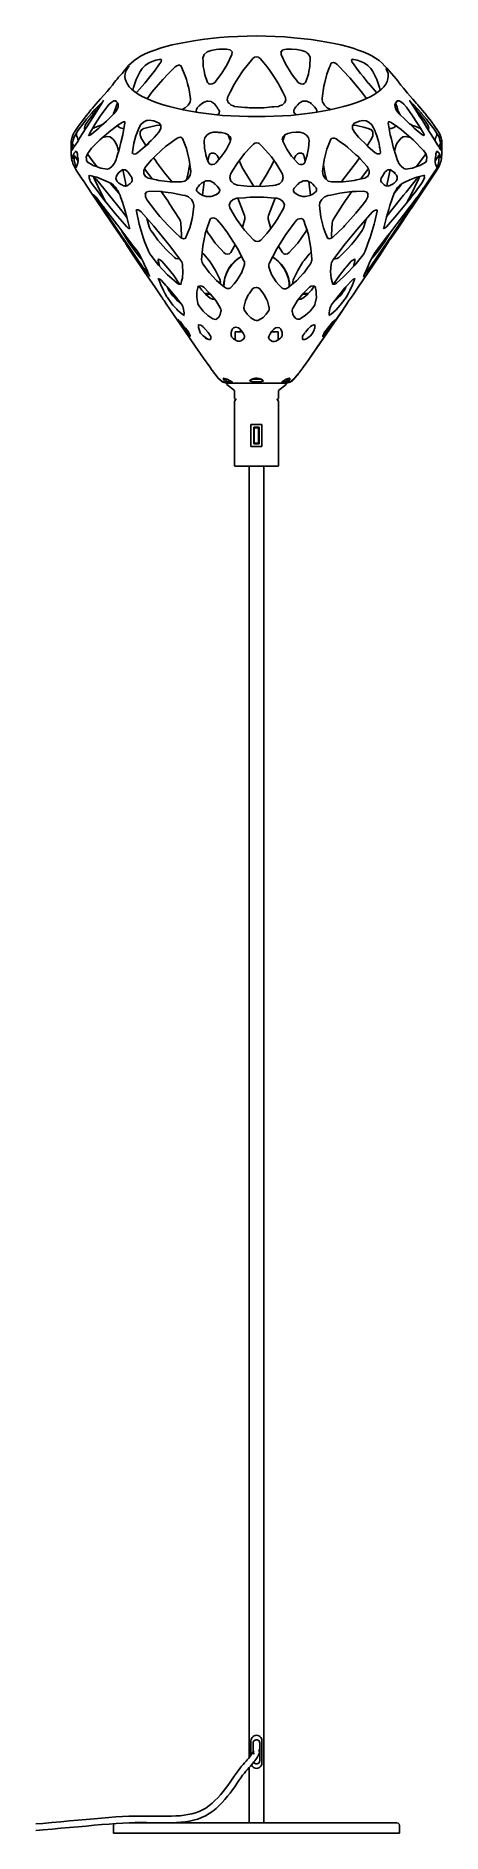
# Model space of a CAD drawing. Header units: millimetres. Extents: x -200 to 2880, y -120 to 1631.
# Drawn here: x -200 to 168, y 0 to 1631 of the extents above; entities outside this region: 4.
import ezdxf

# ---------------------------------------------------------------- set-up
doc = ezdxf.new("R2010")
doc.units = ezdxf.units.MM
doc.linetypes.add('Штрихпунктирная', pattern=[23.999999, 12, -6, 0, -6])
doc.layers.add('A-FLOR-LEVL', color=7, linetype='Continuous', lineweight=30)
doc.layers.add('G-IMPT', color=7, linetype='Continuous', lineweight=40)
doc.layers.add('E-LITE-EQPM', color=2, linetype='Continuous', lineweight=40, true_color=0xffff00)
doc.styles.add('Arial', font='arial.ttf', dxfattribs={"height": 62.454341})

# ---------------------------------------------------------------- blocks, each defined once
blk = doc.blocks.new('Floor lamp_DXF-2889-Спереди')
at = {"layer": 'G-IMPT', "lineweight": -3}
for p, q in [((0, 1631.1), (-8.6, 1631)), ((0, 1631.1), (8.5, 1631)), ((-104.7, 1612.9), (-101, 1614.8)), ((-96.8, 1616.6), (-101, 1614.8)), ((-92.4, 1618.3), (-96.8, 1616.6)), ((-92.4, 1618.3), (-87.5, 1620)), ((-82.2, 1621.5), (-87.5, 1620)), ((-82.2, 1621.5), (-76.5, 1622.9)), ((-76.5, 1622.9), (-70.3, 1624.3)), ((-70.3, 1624.3), (-56.8, 1626.7)), ((-49.4, 1627.7), (-56.8, 1626.7)), ((-41.7, 1628.7), (-49.4, 1627.7)), ((-44.9, 1616.5), (-47.6, 1614.1)), ((-44.9, 1616.5), (-41.2, 1617.9)), ((-41.7, 1628.7), (-33.7, 1629.5)), ((-36.5, 1618.7), (-41.2, 1617.9)), ((-36.5, 1618.7), (-34.3, 1619)), ((-34.3, 1619), (-31.8, 1619.2)), ((-33.7, 1629.5), (-25.5, 1630.2)), ((-27.2, 1619.2), (-31.8, 1619.2)), ((-27.2, 1619.2), (-23.8, 1618.4)), ((-25.5, 1630.2), (-17.1, 1630.7)), ((-23.8, 1618.4), (-22.7, 1617.1)), ((-22.2, 1616.5), (-22.7, 1617.1)), ((-22.3, 1614.2), (-22.2, 1616.5)), ((-17.1, 1630.7), (-8.6, 1631)), ((8.5, 1631), (17, 1630.7)), ((17, 1630.7), (25.4, 1630.2)), ((21.9, 1616.2), (23.8, 1618.4)), ((22.1, 1617), (21.9, 1616.2)), ((22.1, 1617), (22.2, 1615.3)), ((22.2, 1615.3), (22.2, 1614.2)), ((23.8, 1618.4), (27.2, 1619.2)), ((33.7, 1629.4), (25.4, 1630.2)), ((33.7, 1629.4), (25.4, 1630.2)), ((27.2, 1619.2), (31.8, 1619.2)), ((36.4, 1618.7), (31.8, 1619.2)), ((33.7, 1629.4), (49.4, 1627.8)), ((36.4, 1618.7), (41.1, 1617.9)), ((41.1, 1617.9), (44.8, 1616.5)), ((44.8, 1616.5), (45.7, 1615.7)), ((47.5, 1614.1), (45.7, 1615.7)), ((56.7, 1626.7), (49.4, 1627.8)), ((63.7, 1625.5), (56.7, 1626.7)), ((70.3, 1624.3), (63.7, 1625.5)), ((70.3, 1624.3), (76.4, 1622.9)), ((76.4, 1622.9), (82.1, 1621.5)), ((87.5, 1619.9), (82.1, 1621.5)), ((92.3, 1618.3), (87.5, 1619.9)), ((96.8, 1616.6), (92.3, 1618.3)), ((96.8, 1616.6), (100.9, 1614.7)), ((-119.7, 1599.8), (-122, 1597.1)), ((-119.7, 1599.8), (-116, 1604.1)), ((-119.2, 1596.8), (-118.5, 1599.2)), ((-117.6, 1601.2), (-119.1, 1599.4)), ((-117.2, 1601.6), (-118.5, 1599.2)), ((-117.6, 1601.2), (-115.5, 1603.9)), ((-115.5, 1603.9), (-117.6, 1601)), ((-117.2, 1601.6), (-117.6, 1601)), ((-113.8, 1606.4), (-116, 1604.1)), ((-113.8, 1606.4), (-111.2, 1608.6)), ((-111.1, 1608.7), (-111.2, 1608.6)), ((-111.1, 1608.7), (-108.1, 1610.8)), ((-104.7, 1612.9), (-108.1, 1610.8)), ((-105.6, 1598.8), (-107.6, 1594.6)), ((-103.7, 1601.6), (-105.6, 1598.8)), ((-101, 1604.3), (-103.7, 1601.6)), ((-101, 1604.3), (-98, 1606.4)), ((-98, 1606.4), (-97.3, 1606.7)), ((-94.6, 1607.9), (-97.3, 1606.7)), ((-94.6, 1607.9), (-91.3, 1609.1)), ((-92.7, 1599.1), (-94.3, 1597)), ((-87.9, 1605.6), (-92.7, 1599.1)), ((-88.2, 1609.8), (-91.3, 1609.1)), ((-88.2, 1609.8), (-86.5, 1609.7)), ((-87.9, 1605.6), (-86.6, 1607.7)), ((-86.5, 1609.7), (-87.1, 1610.4)), ((-86.5, 1609.6), (-87.1, 1610.4)), ((-86.3, 1609.4), (-86.6, 1607.7)), ((-86.3, 1609.4), (-86.5, 1609.6)), ((-80.1, 1596.7), (-73.9, 1602.9)), ((-72.4, 1604), (-73.9, 1602.9)), ((-70.7, 1604.5), (-72.4, 1604)), ((-70.7, 1604.5), (-70.3, 1604.5)), ((-69.7, 1604.4), (-70.3, 1604.5)), ((-69.2, 1604.3), (-69.7, 1604.4)), ((-68.3, 1603.6), (-69.2, 1604.3)), ((-64.6, 1595), (-68.7, 1604.2)), ((-68.7, 1604.2), (-68.3, 1603.6)), ((-48.2, 1612.5), (-48.6, 1611.4)), ((-48.5, 1608), (-48.6, 1611.4)), ((-48.3, 1603.3), (-48.5, 1608)), ((-48.3, 1603.3), (-47.6, 1599.7)), ((-47.6, 1614.1), (-48.2, 1612.5)), ((-47.6, 1599.7), (-46.8, 1595.6)), ((-31.4, 1597.4), (-28.1, 1602.8)), ((-27.6, 1603.7), (-28.1, 1602.8)), ((-26.3, 1605.7), (-27.6, 1603.7)), ((-26.3, 1605.7), (-22.3, 1614.2)), ((-12.4, 1599.4), (-16.9, 1592.5)), ((-3.4, 1610.7), (-12.4, 1599.4)), ((-3.4, 1610.7), (-1.9, 1611.7)), ((-1.6, 1611.8), (-1.9, 1611.7)), ((-1.6, 1611.8), (0, 1612.1)), ((0, 1612.1), (1.9, 1611.7)), ((1.9, 1611.7), (2.2, 1611.5)), ((3.3, 1610.7), (2.2, 1611.5)), ((5.1, 1608.5), (3.3, 1610.7)), ((5.1, 1608.5), (9.5, 1603)), ((12.2, 1599.6), (9.5, 1603)), ((12.2, 1599.6), (16.9, 1592.5)), ((26.3, 1605.7), (22.2, 1614.2)), ((26.3, 1605.7), (31.3, 1597.4)), ((48.2, 1603.4), (46.7, 1595.6)), ((48.6, 1611.4), (47.5, 1614.1)), ((48.2, 1603.4), (48.6, 1611.4)), ((66, 1602.1), (63.7, 1596.4)), ((67, 1604.5), (66, 1602.1)), ((67.2, 1605.2), (67, 1604.5)), ((67.2, 1605.2), (67.7, 1606.5)), ((67.3, 1605.9), (68.3, 1606.7)), ((67.3, 1605.9), (67.7, 1606.5)), ((69.8, 1606.9), (68.3, 1606.7)), ((71.5, 1606.3), (69.8, 1606.9)), ((71.5, 1606.3), (73.1, 1605.2)), ((73.1, 1605.2), (76, 1602.2)), ((78.6, 1599.5), (76, 1602.2)), ((84.5, 1593.1), (78.6, 1599.5)), ((86.2, 1609.4), (87, 1610.4)), ((86.5, 1607.7), (86.2, 1609.4)), ((86.5, 1609.7), (87, 1610.4)), ((86.5, 1609.7), (87.5, 1609.8)), ((87.8, 1605.6), (86.5, 1607.7)), ((88.2, 1609.8), (87.5, 1609.8)), ((87.8, 1605.6), (91.4, 1600.8)), ((91.3, 1609.1), (88.2, 1609.8)), ((94.5, 1607.9), (91.3, 1609.1)), ((94.3, 1597), (91.4, 1600.8)), ((94.5, 1607.9), (97.3, 1606.7)), ((97.9, 1606.4), (97.3, 1606.7)), ((100.9, 1604.3), (97.9, 1606.4)), ((104.7, 1612.9), (100.9, 1614.7)), ((103.7, 1601.6), (100.9, 1604.3)), ((103.7, 1601.6), (105.6, 1598.8)), ((108, 1610.8), (104.7, 1612.9)), ((109, 1591.4), (105.6, 1598.8)), ((108, 1610.8), (111.1, 1608.7)), ((111.1, 1608.7), (113.8, 1606.4)), ((116.3, 1603.7), (113.8, 1606.4)), ((116.3, 1603.7), (117, 1603)), ((118.1, 1601.7), (117, 1603)), ((117.2, 1601.6), (118.5, 1599.2)), ((126.5, 1592), (118.1, 1601.7)), ((119.3, 1596.9), (118.5, 1599.2)), ((-135.6, 1580.7), (-133.2, 1583.6)), ((-133.2, 1583.6), (-130.8, 1586.5)), ((-130.8, 1586.5), (-129.1, 1588.7)), ((-129.1, 1588.7), (-127.7, 1590.5)), ((-126.5, 1591.9), (-127.7, 1590.5)), ((-125.1, 1593.6), (-126.5, 1591.9)), ((-122, 1597.1), (-125.1, 1593.6)), ((-119.5, 1594.4), (-119.2, 1596.8)), ((-119.2, 1592), (-119.5, 1594.4)), ((-118.4, 1589.6), (-119.2, 1592)), ((-118.4, 1589.6), (-117.2, 1587.2)), ((-115.4, 1584.9), (-117.2, 1587.2)), ((-113.1, 1582.6), (-115.4, 1584.9)), ((-110.6, 1580.5), (-113.4, 1582.8)), ((-113.1, 1582.6), (-113.4, 1582.8)), ((-112.2, 1581.8), (-111.6, 1584.3)), ((-111.6, 1584.3), (-109.1, 1591.4)), ((-109.1, 1591.4), (-108.5, 1592.6)), ((-101.3, 1588.3), (-108.7, 1579.9)), ((-107.6, 1594.6), (-108.5, 1592.6)), ((-96.9, 1593.8), (-101.3, 1588.3)), ((-96.9, 1593.8), (-94.3, 1597)), ((-95, 1579.9), (-84.9, 1591.6)), ((-84.9, 1591.6), (-80.1, 1596.7)), ((-64.6, 1595), (-63.5, 1591.5)), ((-62.5, 1587.8), (-63.5, 1591.5)), ((-62.5, 1587.8), (-61.6, 1584.7)), ((-61.5, 1584), (-61.6, 1584.7)), ((-60.9, 1580), (-61.5, 1584)), ((-44.5, 1588.8), (-46.9, 1595.8)), ((-46.9, 1595.8), (-46.8, 1595.6)), ((-44.5, 1588.8), (-43.6, 1587.8)), ((-43.6, 1587.8), (-42.9, 1587.6)), ((-42.9, 1587.6), (-42.2, 1587.4)), ((-42.2, 1587.4), (-40.4, 1587.5)), ((-38.7, 1588.2), (-40.4, 1587.5)), ((-38.7, 1588.2), (-37.4, 1589.2)), ((-37.4, 1589.2), (-36.2, 1590.9)), ((-36.2, 1590.9), (-31.4, 1597.4)), ((-24, 1579.9), (-20.1, 1587.6)), ((-18.5, 1590), (-20.1, 1587.6)), ((-18.5, 1590), (-17.9, 1591)), ((-17.9, 1591), (-16.9, 1592.5)), ((16.9, 1592.5), (17.5, 1591.5)), ((17.5, 1591.5), (17.8, 1591)), ((17.8, 1591), (20, 1587.6)), ((21.2, 1585.3), (20, 1587.6)), ((23.9, 1579.9), (21.2, 1585.3)), ((33.5, 1594.4), (31.3, 1597.4)), ((36.1, 1590.9), (33.5, 1594.4)), ((36.1, 1590.9), (37.3, 1589.2)), ((37.3, 1589.2), (38.6, 1588.2)), ((39.5, 1587.8), (38.6, 1588.2)), ((40.3, 1587.5), (39.5, 1587.8)), ((40.3, 1587.5), (42.1, 1587.4)), ((42.6, 1587.6), (42.1, 1587.4)), ((42.6, 1587.6), (43.6, 1587.8)), ((43.6, 1587.8), (44.4, 1588.8)), ((44.4, 1588.8), (44.5, 1588.9)), ((44.9, 1590.4), (44.5, 1588.9)), ((47, 1596.3), (44.9, 1590.4)), ((47, 1596.3), (46.7, 1595.6)), ((60.9, 1585.5), (59.5, 1574.6)), ((60.9, 1585.5), (61.8, 1588.8)), ((61.8, 1588.8), (63.7, 1596.4)), ((90.9, 1585.4), (84.5, 1593.1)), ((95, 1580.6), (90.9, 1585.4)), ((94.3, 1597), (96.6, 1594.1)), ((96.6, 1594.1), (101.3, 1588.3)), ((101.4, 1588.1), (101.3, 1588.3)), ((101.4, 1588.1), (108.9, 1579.7)), ((111.6, 1584.3), (109, 1591.4)), ((113.3, 1582.7), (110.6, 1580.5)), ((112.2, 1581.8), (111.6, 1584.3)), ((115.4, 1584.9), (113.1, 1582.6)), ((113.3, 1582.7), (113.1, 1582.6)), ((115.4, 1584.9), (117.2, 1587.2)), ((117.2, 1587.2), (118.5, 1589.6)), ((119.2, 1592), (118.5, 1589.6)), ((119.5, 1594.4), (119.2, 1592)), ((119.3, 1596.9), (119.5, 1594.4)), ((127.7, 1590.5), (126.5, 1592)), ((127.7, 1590.5), (128.7, 1589.3)), ((129.1, 1588.7), (128.7, 1589.3)), ((129.9, 1587.7), (129.1, 1588.7)), ((129.9, 1587.7), (130.8, 1586.5)), ((133.2, 1583.6), (130.8, 1586.5)), ((135.6, 1580.7), (133.2, 1583.6)), ((-147.3, 1567.3), (-148.9, 1565.4)), ((-147.3, 1567.3), (-145.9, 1569)), ((-139.6, 1571), (-147, 1559.6)), ((-141.6, 1573.9), (-145.9, 1569)), ((-145.7, 1565.2), (-141.9, 1569.2)), ((-141.3, 1568.5), (-143.7, 1565.6)), ((-141.9, 1569.2), (-139.2, 1571.8)), ((-135.6, 1580.7), (-141.6, 1573.9)), ((-139, 1572.2), (-139.6, 1571)), ((-139, 1572.2), (-138.8, 1572.9)), ((-135.8, 1566.4), (-136.7, 1565.3)), ((-135.8, 1566.4), (-133.7, 1569)), ((-133.7, 1569), (-131.4, 1571)), ((-131.4, 1571), (-129.4, 1572.1)), ((-129.4, 1572.1), (-127.9, 1572.1)), ((-128.7, 1562.8), (-126.2, 1570.3)), ((-126.7, 1571.2), (-127.9, 1572.1)), ((-126.7, 1571.2), (-127.3, 1571.7)), ((-127.3, 1571.7), (-126.2, 1570.4)), ((-125.5, 1566.4), (-127, 1563.3)), ((-126.2, 1570.4), (-125.5, 1568.7)), ((-125.5, 1568.7), (-125.5, 1566.4)), ((-107.4, 1578.3), (-110.6, 1580.5)), ((-108.7, 1579.9), (-108.9, 1579.7)), ((-103.7, 1576.2), (-107.4, 1578.3)), ((-99.6, 1574.2), (-103.7, 1576.2)), ((-95, 1572.2), (-99.6, 1574.2)), ((-95, 1579.9), (-99.3, 1574.1)), ((-95, 1572.2), (-90, 1570.3)), ((-84.6, 1568.5), (-90, 1570.3)), ((-78.9, 1566.9), (-84.6, 1568.5)), ((-78.9, 1566.9), (-72.8, 1565.4)), ((-62, 1568.3), (-64.6, 1565.8)), ((-62, 1568.3), (-61.5, 1569.2)), ((-61.5, 1569.2), (-60.3, 1571.1)), ((-60.9, 1580), (-60.6, 1578)), ((-60.6, 1578), (-59.9, 1573.9)), ((-60, 1573.4), (-60.3, 1571.1)), ((-60, 1573.4), (-59.9, 1573.9)), ((-53.9, 1565.7), (-53.8, 1565.8)), ((-53, 1566.7), (-53.8, 1565.8)), ((-52.1, 1567.5), (-53, 1566.7)), ((-52.1, 1567.5), (-50.3, 1569.1)), ((-50.3, 1569.1), (-48.2, 1570.7)), ((-48.8, 1570.4), (-47.5, 1570.9)), ((-48.8, 1570.4), (-48.2, 1570.7)), ((-46.7, 1571.2), (-47.5, 1570.9)), ((-46.7, 1571.2), (-45, 1572)), ((-44, 1571.9), (-45, 1572)), ((-41.2, 1571.7), (-44, 1571.9)), ((-41.2, 1571.7), (-40.9, 1571.4)), ((-40.9, 1571.4), (-38.2, 1569.4)), ((-38.2, 1569.4), (-37.6, 1568.6)), ((-37.3, 1568.2), (-37.6, 1568.6)), ((-37.3, 1568.2), (-35.5, 1565.9)), ((-35, 1565), (-35.5, 1565.9)), ((-26.7, 1572.5), (-26.4, 1575.2)), ((-26.4, 1572.5), (-26.7, 1573.1)), ((-26.7, 1573.1), (-26.7, 1572.5)), ((-24, 1579.9), (-26.4, 1575.2)), ((-26.1, 1571.8), (-26.4, 1572.5)), ((-26.1, 1571.8), (-25.6, 1570.5)), ((-24.9, 1569.9), (-25.6, 1570.5)), ((-24.9, 1569.9), (-23.1, 1568.3)), ((-23.1, 1568.3), (-21, 1567.6)), ((-19.9, 1567.1), (-21, 1567.6)), ((-19.9, 1567.1), (-10.6, 1566.2)), ((-10.6, 1566.2), (-8.1, 1566)), ((-6.7, 1565.8), (-8.1, 1566)), ((6.6, 1565.8), (14, 1566.6)), ((14, 1566.6), (15.8, 1566.7)), ((19.8, 1567.1), (15.8, 1566.7)), ((20.9, 1567.6), (19.8, 1567.1)), ((20.9, 1567.6), (22.7, 1568.2)), ((22.7, 1568.2), (23.1, 1568.3)), ((23.1, 1568.3), (24.3, 1569.4)), ((23.9, 1579.9), (26.3, 1575.2)), ((25.5, 1570.4), (24.3, 1569.4)), ((25.5, 1570.4), (25.9, 1571.4)), ((25.9, 1571.4), (26.6, 1573.1)), ((26.4, 1574.7), (26.3, 1575.2)), ((26.6, 1572.5), (26.4, 1574.7)), ((26.6, 1572.5), (26.6, 1573.1)), ((35.7, 1566.7), (34.3, 1564.9)), ((35.7, 1566.7), (37.1, 1568.3)), ((37.1, 1568.3), (38.6, 1569.9)), ((40.9, 1571.3), (38.6, 1569.9)), ((41.8, 1571.9), (40.9, 1571.3)), ((41.8, 1571.9), (44, 1571.9)), ((44, 1571.9), (45.6, 1571.9)), ((46.9, 1571.2), (45.6, 1571.9)), ((46.9, 1571.2), (49.4, 1569.9)), ((49, 1570.1), (49.4, 1569.9)), ((49, 1570.1), (49.5, 1569.8)), ((50.8, 1568.5), (49.5, 1569.8)), ((52.5, 1566.8), (50.8, 1568.5)), ((52.5, 1566.8), (53.8, 1565.3)), ((59.5, 1574.6), (59.4, 1573.8)), ((59.9, 1571.2), (59.4, 1573.8)), ((59.9, 1571.2), (60.2, 1570.7)), ((60.2, 1570.7), (61.1, 1569.3)), ((61.6, 1568.3), (61.1, 1569.3)), ((64.1, 1565.9), (61.6, 1568.3)), ((64.1, 1565.9), (64.8, 1565.6)), ((72.9, 1565.4), (78.9, 1566.9)), ((84.6, 1568.5), (78.9, 1566.9)), ((90, 1570.3), (84.6, 1568.5)), ((95, 1572.2), (90, 1570.3)), ((95, 1580.6), (97, 1577.8)), ((95, 1572.2), (99.6, 1574.2)), ((99.6, 1574.2), (97, 1577.8)), ((99.6, 1574.2), (103.7, 1576.2)), ((103.7, 1576.2), (107.4, 1578.3)), ((110.6, 1580.5), (107.4, 1578.3)), ((108.9, 1579.7), (109.1, 1579.5)), ((125.5, 1568.7), (126.3, 1570.4)), ((125.6, 1566.4), (125.5, 1568.7)), ((125.6, 1566.4), (127, 1563.3)), ((127.4, 1566.4), (126.1, 1570.1)), ((126.6, 1570.8), (126.3, 1570.4)), ((126.6, 1570.8), (127.3, 1571.7)), ((126.7, 1571.2), (127.9, 1572.1)), ((126.7, 1571.2), (127.3, 1571.7)), ((128.6, 1562.8), (127.4, 1566.4)), ((129.4, 1572.1), (127.9, 1572.1)), ((129.4, 1572.1), (131.4, 1571)), ((133.7, 1569), (131.4, 1571)), ((135.9, 1566.4), (133.7, 1569)), ((135.6, 1580.7), (137, 1579.2)), ((135.9, 1566.4), (141.5, 1558.6)), ((141.7, 1573.8), (137, 1579.2)), ((139, 1572.2), (138.8, 1572.9)), ((139, 1572.2), (139.7, 1571)), ((141.9, 1569.2), (139.2, 1571.8)), ((140.6, 1569.6), (139.7, 1571)), ((146, 1561.3), (140.6, 1569.6)), ((143.8, 1565.5), (141.3, 1568.4)), ((145.2, 1569.8), (141.7, 1573.8)), ((142.1, 1569), (141.9, 1569.2)), ((145.7, 1565.2), (142.1, 1569)), ((145.2, 1569.8), (146.3, 1568.4)), ((147.3, 1567.3), (146.3, 1568.4)), ((147.3, 1567.3), (152.4, 1561.2)), ((-158.3, 1553.6), (-161.8, 1548.8)), ((-156.7, 1552.2), (-161.7, 1545.4)), ((-158.3, 1553.6), (-154.2, 1558.9)), ((-156.7, 1552.2), (-154.2, 1555.4)), ((-156.2, 1547.5), (-155.3, 1550)), ((-155.3, 1550), (-154.3, 1551.8)), ((-154.5, 1547.7), (-148, 1558)), ((-154.3, 1551.8), (-153.6, 1552.9)), ((-154.2, 1555.4), (-149.7, 1560.8)), ((-153, 1560.4), (-154.2, 1558.9)), ((-151, 1556.4), (-153.6, 1552.9)), ((-153, 1560.4), (-152.4, 1561.1)), ((-150.2, 1563.9), (-152.4, 1561.1)), ((-151.3, 1542.8), (-146.7, 1550.7)), ((-147.3, 1561.1), (-151, 1556.4)), ((-150.2, 1563.9), (-148.9, 1565.4)), ((-149.7, 1560.8), (-146.6, 1564.2)), ((-142, 1549.7), (-148.7, 1547.2)), ((-147, 1559.6), (-148, 1558)), ((-146.6, 1562), (-147.3, 1561.1)), ((-146.7, 1550.7), (-141.7, 1558.3)), ((-146.6, 1562), (-143.7, 1565.6)), ((-145.7, 1565.2), (-146.6, 1564.2)), ((-140.7, 1549.7), (-143.1, 1547.4)), ((-142, 1549.7), (-141.6, 1549.9)), ((-141.7, 1558.3), (-140.1, 1560.6)), ((-141.6, 1549.9), (-138.7, 1551.4)), ((-140.7, 1549.7), (-136.2, 1553.7)), ((-136.7, 1565.3), (-140.1, 1560.6)), ((-136.2, 1553.7), (-130.6, 1559.1)), ((-125.7, 1550), (-131.3, 1545.9)), ((-130.6, 1559.1), (-129.4, 1560.3)), ((-129.9, 1560), (-130.6, 1559.1)), ((-129.6, 1560.7), (-129.9, 1560)), ((-128.7, 1562.8), (-129.6, 1560.7)), ((-127, 1563.3), (-129.4, 1560.3)), ((-126.3, 1549.6), (-124.5, 1548.2)), ((-125.7, 1550), (-122, 1552.6)), ((-120.6, 1553.2), (-122, 1552.6)), ((-120.6, 1553.2), (-119.7, 1553.2)), ((-119.6, 1553.2), (-120.2, 1553.7)), ((-120.2, 1553.7), (-119.5, 1553)), ((-119.4, 1551.9), (-120, 1548.8)), ((-119.4, 1551.9), (-119.5, 1553)), ((-106.6, 1547.9), (-104.9, 1550.6)), ((-104.9, 1550.6), (-102.5, 1552.8)), ((-102.5, 1552.8), (-99.7, 1554.2)), ((-102.1, 1547), (-90.9, 1549.7)), ((-99.7, 1554.2), (-98.8, 1554.3)), ((-97, 1554.5), (-98.8, 1554.3)), ((-97, 1554.5), (-93.9, 1554.1)), ((-93.9, 1554.1), (-93.2, 1553.9)), ((-90.9, 1553.1), (-93.2, 1553.9)), ((-90.9, 1553.1), (-88.2, 1551.8)), ((-87, 1550.2), (-90.9, 1549.7)), ((-86.9, 1550.1), (-88.7, 1552.3)), ((-88.7, 1552.3), (-88.2, 1551.8)), ((-86.9, 1550.1), (-86.9, 1547)), ((-72.8, 1565.4), (-66.5, 1564)), ((-67.6, 1564.3), (-64.6, 1565.8)), ((-59.8, 1562.7), (-66.5, 1564)), ((-52.9, 1561.6), (-59.8, 1562.7)), ((-54.6, 1564.4), (-54.7, 1563)), ((-54.7, 1563), (-54.7, 1562.7)), ((-54.3, 1562.1), (-54.7, 1562.7)), ((-53.9, 1565.7), (-54.6, 1564.4)), ((-54.2, 1561.8), (-54.3, 1562.1)), ((-45.8, 1560.6), (-52.9, 1561.6)), ((-38.5, 1559.7), (-45.8, 1560.6)), ((-30.9, 1559), (-38.5, 1559.7)), ((-35.2, 1559.6), (-35.5, 1559.4)), ((-35.2, 1559.6), (-34.7, 1560)), ((-35, 1565), (-34.7, 1564.6)), ((-34.9, 1559.8), (-34, 1561)), ((-34.9, 1559.8), (-34.7, 1560)), ((-34.7, 1564.6), (-34.2, 1564.1)), ((-33.7, 1562.6), (-34.2, 1564.1)), ((-33.7, 1562.6), (-34, 1561)), ((-30.9, 1559), (-23.3, 1558.4)), ((-15.6, 1558.1), (-23.3, 1558.4)), ((-7.8, 1557.8), (-15.6, 1558.1)), ((-7.8, 1557.8), (0, 1557.8)), ((-6.7, 1565.8), (6.6, 1565.8)), ((7.9, 1557.8), (0, 1557.8)), ((15.6, 1558.1), (7.9, 1557.8)), ((15.6, 1558.1), (23.4, 1558.5)), ((31, 1559), (23.4, 1558.5)), ((31, 1559), (38.5, 1559.7)), ((33.7, 1563.5), (34.2, 1564.5)), ((33.7, 1563.5), (33.8, 1562.4)), ((33.8, 1561.9), (33.8, 1562.4)), ((33.8, 1561.9), (34.5, 1561)), ((34.3, 1564.9), (34.2, 1564.5)), ((34.5, 1561), (34.6, 1560.8)), ((34.7, 1560.6), (34.6, 1560.8)), ((34.7, 1560.6), (36.2, 1559.5)), ((45.8, 1560.6), (38.5, 1559.7)), ((53, 1561.6), (45.8, 1560.6)), ((53, 1561.6), (59.9, 1562.7)), ((53.8, 1565.3), (54, 1565)), ((54.5, 1563.9), (54, 1565)), ((54.5, 1563.9), (54.7, 1563.5)), ((54.6, 1561.9), (54.7, 1563.5)), ((59.9, 1562.7), (66.5, 1564)), ((64.8, 1565.6), (66.2, 1564.9)), ((67.1, 1564.4), (66.2, 1564.9)), ((72.9, 1565.4), (66.5, 1564)), ((67.7, 1564.2), (67.1, 1564.4)), ((88.4, 1551.6), (87, 1549.9)), ((87, 1546.8), (87, 1549.9)), ((90.6, 1549.8), (87.3, 1550.2)), ((88.3, 1551.5), (90.9, 1552.8)), ((88.3, 1551.5), (88.8, 1552.1)), ((88.4, 1551.6), (88.8, 1552.1)), ((90.6, 1549.8), (98.2, 1548)), ((93.4, 1553.7), (90.9, 1552.8)), ((93.4, 1553.7), (96.5, 1554.3)), ((96.5, 1554.3), (99, 1554)), ((99.3, 1554), (99, 1554)), ((102.1, 1552.6), (99.3, 1554)), ((104.6, 1550.4), (102.1, 1552.6)), ((106.2, 1547.8), (104.6, 1550.4)), ((119.6, 1553), (119.4, 1551.9)), ((119.7, 1550.3), (119.4, 1551.9)), ((119.6, 1553.2), (120.2, 1553.7)), ((119.6, 1553), (119.9, 1553.3)), ((119.7, 1553.2), (120.7, 1553.2)), ((119.7, 1550.3), (121.3, 1541.4)), ((120.2, 1553.7), (119.9, 1553.3)), ((120.7, 1553.2), (122, 1552.6)), ((122, 1552.6), (125.1, 1550.4)), ((125.6, 1550.1), (125.1, 1550.4)), ((131.1, 1546.1), (125.6, 1550.1)), ((127, 1563.3), (129.4, 1560.3)), ((128.6, 1562.8), (129.9, 1560.1)), ((129.4, 1560.3), (135, 1554.8)), ((130.2, 1559.7), (129.9, 1560.1)), ((130.2, 1559.7), (130.4, 1559.3)), ((136.2, 1553.7), (135, 1554.8)), ((143.1, 1547.4), (136.2, 1553.7)), ((141.3, 1550.1), (138.7, 1551.4)), ((141.3, 1550.1), (141.6, 1549.9)), ((141.5, 1558.6), (146.1, 1551.6)), ((142.7, 1549.4), (141.6, 1549.9)), ((146.6, 1562), (143.8, 1565.5)), ((145.7, 1565.2), (146.6, 1564.2)), ((146, 1561.3), (147, 1559.6)), ((148.7, 1547.4), (146.1, 1551.6)), ((146.6, 1564.2), (149.4, 1561.2)), ((146.6, 1562), (152, 1555.1)), ((149.8, 1555.3), (147, 1559.6)), ((149.6, 1560.8), (149.4, 1561.2)), ((149.6, 1560.8), (154.2, 1555.4)), ((149.8, 1555.3), (151.9, 1551.9)), ((154.6, 1547.7), (151.9, 1551.9)), ((152, 1555.1), (153.6, 1552.8)), ((152.4, 1561.2), (152.8, 1560.7)), ((154.2, 1559), (152.8, 1560.7)), ((154.3, 1551.8), (153.6, 1552.8)), ((154.2, 1559), (158.3, 1553.6)), ((155.5, 1553.7), (154.2, 1555.4)), ((155.4, 1550), (154.3, 1551.8)), ((156.2, 1547.5), (155.4, 1550)), ((155.5, 1553.7), (160, 1547.9)), ((161.8, 1548.9), (158.3, 1553.6)), ((-168, 1534.6), (-168.1, 1532.8)), ((-168, 1535.4), (-167.7, 1537.1)), ((-168, 1534.6), (-168, 1535.4)), ((-167.7, 1537.1), (-167.4, 1538.4)), ((-167.4, 1538.4), (-167.3, 1539)), ((-166.8, 1540.3), (-167.3, 1539)), ((-167, 1534.3), (-167.1, 1535.6)), ((-166.9, 1533.9), (-167.1, 1531)), ((-167, 1534.3), (-166.9, 1533.1)), ((-166.3, 1536.6), (-166.9, 1534)), ((-166.9, 1533.9), (-166.9, 1534)), ((-166.8, 1540.3), (-166.1, 1542.1)), ((-166.3, 1536.6), (-165.3, 1539.5)), ((-166.1, 1542.1), (-165.6, 1543.1)), ((-165.2, 1543.7), (-165.6, 1543.1)), ((-165.3, 1539.5), (-163.7, 1542.3)), ((-164.8, 1544.4), (-165.2, 1543.7)), ((-164.8, 1544.4), (-161.8, 1548.8)), ((-162.2, 1535.3), (-164.1, 1532.3)), ((-163.7, 1542.3), (-163.6, 1542.6)), ((-161.7, 1545.4), (-163.6, 1542.6)), ((-163.5, 1542.7), (-163.4, 1542.1)), ((-163.3, 1540.3), (-163.4, 1542.1)), ((-162.5, 1538.8), (-163.3, 1540.3)), ((-162.5, 1538.8), (-162.1, 1537.5)), ((-160.5, 1538.2), (-162.2, 1535.3)), ((-161.9, 1535.9), (-162.1, 1537.5)), ((-154.5, 1547.7), (-160.5, 1538.2)), ((-155.8, 1545.7), (-156.5, 1546.3)), ((-156.5, 1546.3), (-156.2, 1546.2)), ((-156.2, 1547.5), (-155.8, 1545.7)), ((-155.7, 1546), (-156.2, 1546.2)), ((-152.6, 1541.1), (-152.1, 1540.7)), ((-152.6, 1541.1), (-152.1, 1540.7)), ((-152.1, 1540.7), (-151.1, 1540.9)), ((-151.9, 1541.5), (-151.6, 1542.2)), ((-151.9, 1541.5), (-151.9, 1540.8)), ((-151.3, 1542.8), (-151.6, 1542.2)), ((-149.9, 1541.6), (-151.1, 1540.9)), ((-149.9, 1541.6), (-143.1, 1547.4)), ((-142.1, 1536.7), (-149.6, 1529.1)), ((-142.1, 1536.7), (-132.3, 1545.2)), ((-139.4, 1539), (-138.2, 1539.3)), ((-135.2, 1539.9), (-138.2, 1539.3)), ((-132.9, 1539.4), (-135.2, 1539.9)), ((-132.9, 1539.4), (-131.1, 1538)), ((-131.3, 1545.9), (-132.3, 1545.2)), ((-130.2, 1537.4), (-131.1, 1538)), ((-130.2, 1537.4), (-128, 1534.4)), ((-126.5, 1531.1), (-128, 1534.4)), ((-124.5, 1548.2), (-123.8, 1547.8)), ((-122.6, 1547.3), (-123.8, 1547.8)), ((-123.7, 1531.6), (-123.1, 1534.2)), ((-121.3, 1541.4), (-123.1, 1534.2)), ((-122.5, 1547.3), (-122.6, 1547.3)), ((-121.4, 1547), (-122.5, 1547.3)), ((-121.4, 1547), (-120.9, 1547)), ((-121.3, 1541.4), (-120, 1548.8)), ((-120.4, 1547), (-120.9, 1547)), ((-112.6, 1525.6), (-111.2, 1533.7)), ((-109.4, 1540.4), (-111.2, 1533.7)), ((-106.6, 1547.9), (-109.4, 1540.4)), ((-105.5, 1543.9), (-105.7, 1541.1)), ((-105.7, 1541.1), (-105.4, 1540.4)), ((-105.5, 1543.9), (-104.1, 1546.1)), ((-104.7, 1538.3), (-105.4, 1540.4)), ((-104.7, 1538.3), (-101.4, 1533)), ((-102.1, 1547), (-104.4, 1545.7)), ((-104.4, 1545.7), (-104.1, 1546.1)), ((-97.5, 1533.8), (-103.6, 1528.7)), ((-97.9, 1534), (-101.6, 1530.4)), ((-97.5, 1533.8), (-101.6, 1530.4)), ((-95.6, 1536.2), (-97.9, 1534)), ((-95.6, 1536.2), (-94.6, 1537.2)), ((-93, 1539), (-94.6, 1537.2)), ((-93, 1539), (-88.7, 1543.8)), ((-88.7, 1543.8), (-86.9, 1547)), ((-81.6, 1531.3), (-72.1, 1538.3)), ((-70.6, 1539), (-72.1, 1538.3)), ((-70.6, 1539), (-69.1, 1539.1)), ((-69.1, 1539.1), (-67.8, 1538.7)), ((-67.8, 1538.7), (-66.9, 1537.7)), ((-63.6, 1528.8), (-67.3, 1538.1)), ((-67.3, 1538.1), (-66.9, 1537.7)), ((-47.6, 1536.1), (-47.3, 1537.3)), ((-47.1, 1529.1), (-47.6, 1536.1)), ((-46.9, 1538.7), (-47.3, 1537.3)), ((-45.1, 1541.1), (-46.9, 1538.7)), ((-44.9, 1541.2), (-45.1, 1541.1)), ((-42.4, 1542.8), (-44.9, 1541.2)), ((-42.4, 1542.8), (-39.3, 1543.6)), ((-39.3, 1543.6), (-35.5, 1543.6)), ((-35.5, 1543.6), (-34.5, 1543.5)), ((-34.5, 1543.5), (-34.3, 1543.5)), ((-31.9, 1543.3), (-34.3, 1543.5)), ((-31.9, 1543.3), (-28.3, 1542.6)), ((-28.3, 1542.6), (-27.5, 1542.3)), ((-25.7, 1541.4), (-27.5, 1542.3)), ((-27.4, 1528.2), (-23.9, 1534.9)), ((-25.8, 1541.5), (-25.5, 1540.5)), ((-23.9, 1539.4), (-25.7, 1541.4)), ((-24.3, 1537.2), (-25.5, 1540.5)), ((-23.7, 1535.8), (-24.3, 1537.2)), ((-23.9, 1539.4), (-24, 1539.9)), ((-24, 1539.9), (-23.4, 1537.7)), ((-23.9, 1534.9), (-23.4, 1537.5)), ((-23.4, 1537.5), (-23.4, 1537.7)), ((-1.6, 1533.7), (-2.9, 1532.9)), ((-1.6, 1533.7), (0, 1534)), ((0, 1534), (1.7, 1533.7)), ((2.4, 1533.3), (1.7, 1533.7)), ((2.4, 1533.3), (3, 1532.9)), ((23.3, 1536.7), (23.9, 1539.4)), ((23.3, 1536.7), (23.4, 1537.5)), ((23.4, 1537.5), (24.1, 1539.9)), ((23.9, 1539.4), (23.4, 1537.5)), ((23.4, 1537.5), (23.8, 1535.6)), ((25.7, 1541.4), (23.7, 1536)), ((24, 1534.9), (23.8, 1535.6)), ((23.9, 1539.4), (25.7, 1541.4)), ((23.9, 1539.4), (24.1, 1539.9)), ((24, 1534.9), (27.5, 1528.2)), ((28.3, 1542.6), (25.7, 1541.4)), ((31.9, 1543.3), (28.3, 1542.6)), ((35.6, 1543.6), (31.9, 1543.3)), ((35.6, 1543.6), (39.3, 1543.6)), ((39.3, 1543.6), (41.3, 1543.1)), ((42.5, 1542.8), (41.3, 1543.1)), ((45.2, 1541.1), (42.5, 1542.8)), ((45.2, 1541.1), (47, 1538.7)), ((47.6, 1536.1), (47, 1538.7)), ((47.2, 1529.1), (47.6, 1536.1)), ((63.8, 1528.3), (67.5, 1537.4)), ((67.9, 1537.9), (67.1, 1536.9)), ((67.1, 1536.9), (67.5, 1537.4)), ((69.2, 1538.3), (67.9, 1537.9)), ((69.2, 1538.3), (70, 1538.3)), ((70.8, 1538.2), (70, 1538.3)), ((70.8, 1538.2), (72.3, 1537.6)), ((75, 1535.6), (72.3, 1537.6)), ((80.7, 1531.5), (75, 1535.6)), ((87.6, 1545.8), (87, 1546.8)), ((87.6, 1545.8), (88.7, 1543.6)), ((88.7, 1543.6), (92.5, 1539.3)), ((94.6, 1537), (92.5, 1539.3)), ((97.8, 1533.9), (94.6, 1537)), ((100.9, 1530.8), (97.8, 1533.9)), ((102.3, 1546.9), (98.2, 1548)), ((104.6, 1538.3), (100.4, 1531.4)), ((102.3, 1546.9), (104.4, 1545.8)), ((105.4, 1544), (104.1, 1546.2)), ((104.4, 1545.8), (104.1, 1546.2)), ((104.6, 1538.3), (105.4, 1540.4)), ((105.6, 1541.2), (105.4, 1544)), ((105.6, 1541.2), (105.4, 1540.4)), ((106.2, 1547.8), (107.5, 1544.5)), ((107.5, 1544.5), (107.9, 1543.5)), ((109.1, 1540.3), (107.9, 1543.5)), ((109.1, 1540.3), (110.8, 1534.2)), ((110.8, 1534.2), (111.1, 1533)), ((120.3, 1547.1), (120.9, 1547)), ((122, 1547.1), (120.9, 1547)), ((121.3, 1541.4), (122.4, 1537.3)), ((123.9, 1547.7), (122, 1547.1)), ((124, 1530.4), (122.4, 1537.3)), ((126, 1548.9), (123.9, 1547.7)), ((126, 1548.9), (126.5, 1549.4)), ((126.4, 1531.2), (127.9, 1534.5)), ((127.9, 1534.5), (128.1, 1534.7)), ((130.2, 1537.4), (128.1, 1534.7)), ((130.2, 1537.4), (132.8, 1539.4)), ((136.1, 1542), (131.1, 1546.1)), ((133.8, 1539.6), (132.8, 1539.4)), ((133.8, 1539.6), (135, 1539.9)), ((135.2, 1539.9), (135, 1539.9)), ((139.5, 1539), (135.2, 1539.9)), ((136.1, 1542), (142.1, 1536.7)), ((142.1, 1536.7), (151.3, 1527.2)), ((145.3, 1548.5), (142.7, 1549.4)), ((143.1, 1547.4), (150, 1541.7)), ((145.3, 1548.5), (145.7, 1548.3)), ((148.8, 1547.2), (145.7, 1548.3)), ((148.7, 1547.4), (151.4, 1542.8)), ((150, 1541.7), (151.1, 1540.9)), ((152.1, 1540.7), (151.1, 1540.9)), ((151.9, 1541.5), (151.4, 1542.8)), ((151.9, 1541.5), (151.9, 1541.1)), ((151.9, 1540.7), (151.9, 1541.1)), ((154.6, 1547.7), (160.5, 1538.2)), ((156.2, 1547.5), (155.8, 1545.7)), ((160, 1547.9), (161, 1546.5)), ((160.5, 1538.2), (162.2, 1535.4)), ((161.7, 1545.5), (161, 1546.5)), ((163.6, 1542.6), (161.7, 1545.5)), ((164.5, 1544.9), (161.8, 1548.9)), ((161.9, 1536.2), (162.1, 1536.8)), ((161.9, 1536.2), (161.9, 1535.8)), ((162.1, 1537.7), (162.3, 1538.3)), ((162.1, 1536.8), (162.1, 1537.7)), ((164.1, 1532.3), (162.2, 1535.4)), ((162.3, 1538.3), (162.6, 1539)), ((162.6, 1539), (163, 1540)), ((163.1, 1540.2), (163, 1540)), ((163.4, 1541.8), (163.1, 1540.2)), ((163.4, 1541.8), (163.5, 1542.2)), ((163.5, 1542.7), (163.5, 1542.2)), ((163.6, 1542.6), (165.2, 1539.7)), ((164.8, 1544.4), (164.5, 1544.9)), ((164.8, 1544.4), (165.3, 1543.5)), ((165.2, 1539.7), (165.3, 1539.5)), ((166.1, 1542), (165.3, 1543.5)), ((165.5, 1538.9), (165.3, 1539.5)), ((166.3, 1536.6), (165.5, 1538.9)), ((166.1, 1542), (166.9, 1540.1)), ((166.3, 1536.6), (166.8, 1534.7)), ((166.9, 1534), (166.6, 1532.6)), ((166.9, 1534), (166.8, 1534.7)), ((166.9, 1540.1), (167.2, 1539.3)), ((167.4, 1538.3), (167.2, 1539.3)), ((167.7, 1536.8), (167.4, 1538.3)), ((167.7, 1536.8), (168, 1535.8)), ((168, 1534.6), (168, 1535.8)), ((168.1, 1532.8), (168, 1534.6)), ((-168.2, 1530.8), (-168.1, 1532.8)), ((-168.2, 1530.8), (-168.2, 1528.9)), ((-168.2, 1527.1), (-168.2, 1528.9)), ((-168.2, 1525.4), (-168.2, 1527.1)), ((-168.2, 1525.4), (-168, 1522.9)), ((-168, 1522.9), (-167.5, 1518.3)), ((-167.7, 1519.4), (-167.9, 1522)), ((-167.9, 1522), (-167.5, 1518.3)), ((-167.5, 1518.2), (-167.7, 1519.4)), ((-167.5, 1527.4), (-167, 1527.8)), ((-167, 1516.8), (-167.5, 1518.2)), ((-167.1, 1529.5), (-167.1, 1531)), ((-167.1, 1528.3), (-167.1, 1529.5)), ((-167.1, 1528.3), (-167, 1527.9)), ((-167, 1527.9), (-165.9, 1529.7)), ((-167, 1527.9), (-167, 1527.8)), ((-166.6, 1532.6), (-166.9, 1533.1)), ((-166.4, 1522.8), (-166.9, 1521.4)), ((-166.9, 1521.4), (-166.9, 1521)), ((-166.9, 1521), (-166.8, 1519.8)), ((-166.8, 1519.4), (-166.8, 1519.8)), ((-166, 1531.7), (-166.6, 1532.6)), ((-166.4, 1522.8), (-165.8, 1524.2)), ((-166, 1531.7), (-165.7, 1531.2)), ((-165.9, 1529.7), (-164.1, 1532.3)), ((-165.8, 1524.2), (-165.5, 1524.6)), ((-165.1, 1530.8), (-165.7, 1531.2)), ((-163.9, 1526.2), (-165.5, 1524.6)), ((-165.5, 1522.7), (-165.1, 1523)), ((-165.3, 1522), (-165.5, 1521.3)), ((-165.5, 1520.5), (-165.5, 1521.3)), ((-165.3, 1518.2), (-165.5, 1520.5)), ((-165.3, 1522), (-165.1, 1523)), ((-165.3, 1518.2), (-164.6, 1514.4)), ((-165.2, 1522.1), (-163.7, 1520.2)), ((-163.6, 1526.2), (-164.8, 1526.2)), ((-161.9, 1517.5), (-163.7, 1520.2)), ((-163.6, 1526.2), (-163.3, 1526.3)), ((-163.3, 1526.3), (-162.7, 1524.7)), ((-162.5, 1524.3), (-162.7, 1524.7)), ((-162.4, 1522.7), (-162.5, 1524.3)), ((-162.4, 1522.7), (-162.3, 1520.9)), ((-161.9, 1519.3), (-162.3, 1520.9)), ((-161.8, 1517.8), (-162, 1517)), ((-161.9, 1516.2), (-162, 1517)), ((-161.8, 1517.8), (-161.9, 1519.3)), ((-153.3, 1524.2), (-154.5, 1521)), ((-154.5, 1521), (-154.3, 1519.4)), ((-154.2, 1518), (-154.3, 1519.4)), ((-154.2, 1518), (-153, 1516.2)), ((-153.4, 1524.1), (-153.1, 1523.6)), ((-153.3, 1524.2), (-151.3, 1527.2)), ((-153.1, 1523.6), (-148.1, 1516.8)), ((-149.6, 1529.1), (-151.3, 1527.2)), ((-127.3, 1518.8), (-128.6, 1516.1)), ((-127, 1520.1), (-127.3, 1518.8)), ((-127, 1520.1), (-125.7, 1524.5)), ((-126.5, 1531.1), (-125.2, 1526.2)), ((-125.7, 1524.5), (-125.3, 1526)), ((-123.9, 1530.4), (-125.3, 1526)), ((-123.7, 1531.6), (-123.9, 1530.4)), ((-112.8, 1525), (-112, 1524.2)), ((-112.8, 1525), (-112.4, 1524.4)), ((-112.6, 1525.6), (-112.4, 1524.4)), ((-110.8, 1523.9), (-112, 1524.2)), ((-109.4, 1524.2), (-110.8, 1523.9)), ((-109.4, 1524.2), (-107.9, 1525)), ((-107.9, 1525), (-103.6, 1528.7)), ((-101.4, 1533), (-100.5, 1531.5)), ((-95.3, 1518.5), (-100.5, 1512.6)), ((-95.3, 1518.5), (-92.1, 1521.9)), ((-93.4, 1520.5), (-91.1, 1517.3)), ((-86.3, 1527.3), (-92.1, 1521.9)), ((-90.7, 1516.6), (-91.1, 1517.3)), ((-86.3, 1527.3), (-82.5, 1530.7)), ((-82.5, 1530.7), (-81.6, 1531.3)), ((-62.7, 1525), (-63.6, 1528.8)), ((-62.7, 1525), (-61.4, 1519.7)), ((-61.4, 1519.7), (-61.1, 1518.7)), ((-60.5, 1514.4), (-61.1, 1518.7)), ((-47.1, 1529.1), (-45.8, 1522.3)), ((-44.4, 1518.4), (-45.9, 1522.8)), ((-45.9, 1522.8), (-45.8, 1522.3)), ((-44.4, 1518.4), (-43.6, 1516.2)), ((-43, 1523), (-44.1, 1517.5)), ((-42.3, 1524), (-43.1, 1522.6)), ((-43, 1523), (-43.1, 1522.6)), ((-42.3, 1524), (-40.8, 1524.8)), ((-38.9, 1524.8), (-40.8, 1524.8)), ((-37.1, 1524.1), (-38.9, 1524.8)), ((-37.1, 1524.1), (-35.8, 1522.7)), ((-31.8, 1521.8), (-36.9, 1515.7)), ((-34, 1519.2), (-35.8, 1522.7)), ((-31.8, 1521.8), (-29.2, 1525.6)), ((-27.4, 1528.2), (-29.2, 1525.6)), ((-13.4, 1521.1), (-17.7, 1515.4)), ((-15.9, 1517.9), (-12.9, 1511.7)), ((-10.9, 1524.5), (-13.4, 1521.1)), ((-10.9, 1524.5), (-5, 1530.7)), ((-5, 1530.7), (-2.9, 1532.9)), ((5.1, 1530.7), (3, 1532.9)), ((10.9, 1524.5), (5.1, 1530.7)), ((13.5, 1521.2), (10.9, 1524.5)), ((15.9, 1518), (12.8, 1511.7)), ((13.5, 1521.2), (17.8, 1515.4)), ((31.8, 1521.8), (27.5, 1528.2)), ((31.8, 1521.8), (37, 1515.8)), ((33.9, 1519.3), (35.7, 1522.7)), ((37, 1524.1), (35.7, 1522.7)), ((38.8, 1524.8), (37, 1524.1)), ((40.7, 1524.8), (38.8, 1524.8)), ((41.4, 1524.4), (40.7, 1524.8)), ((41.4, 1524.4), (42.2, 1524)), ((42.2, 1524), (42.7, 1523.1)), ((43.1, 1522.6), (42.7, 1523.1)), ((44.1, 1517.2), (42.9, 1523)), ((42.9, 1523), (43.1, 1522.6)), ((44.5, 1518.4), (43.7, 1516.3)), ((46, 1522.8), (44.5, 1518.4)), ((46, 1523.2), (45.8, 1522.3)), ((46, 1522.8), (45.8, 1522.3)), ((47.2, 1529.1), (46, 1523.2)), ((60.7, 1514.4), (61.3, 1518.5)), ((61.6, 1519.7), (61.3, 1518.5)), ((63.8, 1528.3), (61.6, 1519.7)), ((80.7, 1531.5), (82.4, 1530.2)), ((90.2, 1523.3), (82.4, 1530.2)), ((90.2, 1523.3), (91.8, 1521.9)), ((90.6, 1516.6), (93.3, 1520.3)), ((94, 1519.5), (91.8, 1521.9)), ((94, 1519.5), (97.4, 1515.8)), ((100.9, 1530.8), (107.7, 1525.1)), ((107.7, 1525.1), (108.4, 1524.6)), ((109.2, 1524.2), (108.4, 1524.6)), ((109.2, 1524.2), (110.4, 1524)), ((111.9, 1524.2), (110.4, 1524)), ((111.1, 1533), (111.5, 1530.7)), ((111.6, 1530.1), (111.5, 1530.7)), ((111.8, 1529.3), (111.6, 1530.1)), ((112.3, 1525.7), (111.8, 1529.3)), ((111.9, 1524.2), (112.6, 1525)), ((112.3, 1525.7), (112.2, 1524.5)), ((112.2, 1524.5), (112.6, 1525)), ((124, 1530.4), (126.5, 1522)), ((126.4, 1531.2), (125.2, 1526.3)), ((126.5, 1522), (127.4, 1518.8)), ((127.4, 1518.8), (128.7, 1516.1)), ((144.7, 1512.3), (153.1, 1523.6)), ((153.4, 1524.3), (151.3, 1527.2)), ((153.4, 1524.3), (153.1, 1523.6)), ((154.1, 1517.8), (153.1, 1516.2)), ((153.4, 1524.3), (154.5, 1520.9)), ((154.1, 1517.8), (154.3, 1518.1)), ((154.5, 1520.9), (154.3, 1518.1)), ((162, 1519.1), (161.9, 1517.7)), ((161.9, 1517.6), (162.3, 1518)), ((161.9, 1517.7), (162, 1517)), ((162, 1519.1), (162.2, 1520)), ((162, 1516.1), (162, 1517)), ((162.3, 1520.9), (162.2, 1520)), ((162.3, 1520.9), (162.5, 1522.6)), ((163.7, 1520.3), (162.3, 1518)), ((162.6, 1524.2), (162.5, 1522.6)), ((162.6, 1524.2), (163, 1525.1)), ((163, 1525.1), (163.1, 1525.4)), ((163.1, 1525.4), (163.3, 1526.2)), ((163.8, 1526.2), (163.3, 1526.2)), ((163.7, 1520.3), (165.2, 1522.2)), ((164.8, 1526.2), (163.8, 1526.2)), ((163.9, 1526.2), (165.5, 1524.6)), ((164.1, 1532.3), (165.9, 1529.7)), ((165.3, 1517.7), (164.9, 1515.6)), ((165.7, 1531.2), (165.1, 1530.8)), ((165.1, 1523.1), (165.5, 1521.1)), ((165.3, 1517.7), (165.4, 1518.2)), ((165.4, 1518.6), (165.5, 1521.1)), ((165.4, 1518.6), (165.4, 1518.2)), ((165.5, 1524.6), (165.8, 1524.2)), ((165.7, 1531.2), (166.6, 1532.6)), ((166.2, 1523.1), (165.8, 1524.2)), ((165.9, 1529.6), (165.9, 1529.7)), ((167, 1527.9), (165.9, 1529.6)), ((166.2, 1523.1), (166.7, 1521.9)), ((167.1, 1516.9), (166.6, 1515.7)), ((166.7, 1521.9), (166.8, 1521.5)), ((166.8, 1520), (166.8, 1521.5)), ((167.1, 1528.5), (167, 1527.9)), ((167, 1527.9), (167, 1527.8)), ((167.5, 1527.4), (167, 1527.8)), ((167.1, 1531), (167.1, 1531.7)), ((167.1, 1528.5), (167.1, 1531)), ((167.1, 1516.9), (167.5, 1518.4)), ((167.7, 1519.7), (167.5, 1518.4)), ((167.9, 1522.1), (167.7, 1519.7)), ((168, 1522.9), (167.9, 1522.1)), ((168.1, 1524.1), (168, 1522.9)), ((168.2, 1528.9), (168.1, 1532.8)), ((168.2, 1525.5), (168.1, 1524.1)), ((168.2, 1528.9), (168.2, 1527.1)), ((168.2, 1527.1), (168.2, 1525.5)), ((-167, 1516.8), (-166.6, 1515.6)), ((-166.6, 1515.6), (-166.2, 1514.2)), ((-166, 1513.8), (-166.2, 1514.2)), ((-165.8, 1513.5), (-166, 1513.8)), ((-165.8, 1513.5), (-165.5, 1512.9)), ((-165.5, 1512.9), (-163.8, 1509.8)), ((-164.6, 1514.4), (-164.6, 1514.3)), ((-163.6, 1512.2), (-164.6, 1514.3)), ((-164.1, 1511.2), (-163.7, 1511.6)), ((-162.9, 1508.4), (-163.8, 1509.8)), ((-163.7, 1511.6), (-163.4, 1512.1)), ((-163.6, 1512.2), (-163.5, 1511.9)), ((-162.9, 1513.3), (-163.4, 1512.1)), ((-162.9, 1513.3), (-162.7, 1514.2)), ((-162.9, 1508.4), (-158.1, 1501.2)), ((-162.3, 1514.9), (-162.7, 1514.2)), ((-162.3, 1514.9), (-162, 1516)), ((-161.9, 1516.2), (-162, 1516)), ((-158.1, 1501.2), (-157.1, 1499.7)), ((-152.7, 1516.2), (-153.7, 1516.7)), ((-153.7, 1516.7), (-153, 1516.2)), ((-152.7, 1516.2), (-149.2, 1514.2)), ((-151.5, 1504.2), (-152.3, 1503.9)), ((-152.1, 1504), (-152.3, 1503.9)), ((-151.8, 1502.7), (-151.7, 1504.1)), ((-151.8, 1502.7), (-151.8, 1502.4)), ((-151.2, 1500.4), (-151.8, 1502.4)), ((-151.5, 1504.2), (-151, 1504.4)), ((-151, 1504.4), (-148.8, 1503.8)), ((-148.1, 1513.5), (-149.2, 1514.2)), ((-148.8, 1503.8), (-145.3, 1502.9)), ((-148.3, 1502.6), (-147.6, 1503.1)), ((-148.3, 1502.6), (-147.7, 1502.7)), ((-144.7, 1512.3), (-148.1, 1516.8)), ((-148.1, 1513.5), (-145.3, 1512.5)), ((-147.6, 1503.1), (-147.6, 1502.3)), ((-147.6, 1502.7), (-146.6, 1502.1)), ((-147.1, 1501), (-147.6, 1502.3)), ((-140.7, 1487.8), (-147.1, 1501)), ((-145.3, 1500.9), (-146.6, 1502.1)), ((-145.3, 1512.5), (-142, 1511.3)), ((-145, 1502.8), (-145.3, 1502.9)), ((-145.3, 1500.9), (-134.5, 1487.7)), ((-145, 1502.8), (-138.6, 1500.3)), ((-141.3, 1511.2), (-142, 1511.3)), ((-141.3, 1511.2), (-135.6, 1510.2)), ((-133.4, 1510.7), (-135.6, 1510.2)), ((-133.4, 1510.7), (-131.1, 1512.8)), ((-131.1, 1512.8), (-128.9, 1515.6)), ((-128.9, 1515.6), (-128.6, 1516.1)), ((-127.3, 1503), (-127.6, 1501.7)), ((-127.1, 1500.2), (-127.6, 1501.7)), ((-127.3, 1503), (-126.7, 1504.6)), ((-124.6, 1507.4), (-126.7, 1504.6)), ((-124.6, 1507.4), (-124.2, 1507.7)), ((-121, 1509.7), (-124.2, 1507.7)), ((-121, 1509.7), (-121.9, 1509.4)), ((-119.8, 1509.4), (-121.9, 1509.4)), ((-121.2, 1509.4), (-119.8, 1502.6)), ((-119.8, 1509.4), (-118.8, 1509.4)), ((-119.8, 1502.6), (-118.9, 1498.4)), ((-116.4, 1507.5), (-118.8, 1509.4)), ((-115.4, 1506), (-116.4, 1507.5)), ((-115.4, 1506), (-114.3, 1504.3)), ((-114.3, 1504.3), (-114.1, 1503.9)), ((-114.1, 1503.9), (-113.2, 1502.6)), ((-113, 1501.9), (-113.2, 1502.6)), ((-112.8, 1501.2), (-113, 1501.9)), ((-112.8, 1499.6), (-112.8, 1501.2)), ((-102.3, 1506.2), (-102.1, 1509.5)), ((-102.3, 1506.2), (-101.5, 1504.8)), ((-101.9, 1509.9), (-102.1, 1509.5)), ((-101, 1511.7), (-101.9, 1509.9)), ((-101.6, 1510.5), (-94.6, 1501.3)), ((-101.5, 1504.8), (-101.4, 1504.6)), ((-100.8, 1503.3), (-101.4, 1504.6)), ((-100.8, 1503.3), (-101.1, 1503.8)), ((-98.4, 1502.1), (-101.1, 1503.8)), ((-101, 1511.7), (-100.5, 1512.6)), ((-98.4, 1502.1), (-96.9, 1501.8)), ((-90.6, 1500.4), (-96.9, 1501.8)), ((-90.7, 1516.6), (-83.6, 1506.9)), ((-77.4, 1499.6), (-83.6, 1506.9)), ((-64.9, 1499.4), (-63.3, 1500.7)), ((-62.7, 1503.8), (-63.4, 1500.6)), ((-62.1, 1501.7), (-63.3, 1500.7)), ((-62.7, 1503.8), (-61.6, 1508.3)), ((-62.1, 1501.7), (-60.1, 1504.8)), ((-60.6, 1514.9), (-61.6, 1508.3)), ((-60.5, 1514.4), (-59.7, 1508.3)), ((-60.1, 1504.8), (-59.6, 1508.1)), ((-59.6, 1508.1), (-59.7, 1508.3)), ((-42.8, 1515.1), (-43.6, 1516.2)), ((-41.4, 1514.4), (-42.8, 1515.1)), ((-41.4, 1514.4), (-39.8, 1514.3)), ((-39.8, 1514.3), (-38.2, 1514.8)), ((-38.2, 1514.8), (-37.3, 1515.5)), ((-36.9, 1515.7), (-37.3, 1515.5)), ((-23.2, 1499.4), (-24.2, 1502.7)), ((-24.2, 1502.2), (-24.2, 1502.7)), ((-24.1, 1502.5), (-24.2, 1502.2)), ((-24.1, 1502.5), (-23.5, 1505.5)), ((-21.4, 1509.1), (-23.5, 1505.5)), ((-21.4, 1509.1), (-17.7, 1515.4)), ((-8.3, 1503.8), (-12.9, 1511.7)), ((-8.3, 1503.8), (-3.5, 1495.8)), ((3.4, 1495.8), (8.7, 1504.6)), ((8.7, 1504.6), (12.8, 1511.7)), ((17.8, 1515.4), (21.4, 1509.2)), ((23.5, 1505.5), (21.4, 1509.2)), ((23.2, 1499.4), (24.2, 1502.7)), ((23.5, 1505.5), (24.2, 1502.2)), ((24.2, 1502.2), (24.2, 1502.7)), ((37, 1515.8), (38.3, 1514.8)), ((39.9, 1514.3), (38.3, 1514.8)), ((39.9, 1514.3), (41.3, 1514.4)), ((41.3, 1514.4), (41.5, 1514.4)), ((41.5, 1514.4), (42.8, 1515.1)), ((43.7, 1516.2), (42.8, 1515.1)), ((43.7, 1516.2), (43.7, 1516.3)), ((60.7, 1514.4), (59.8, 1508.1)), ((59.8, 1508.1), (60.3, 1504.8)), ((62.2, 1501.7), (60.3, 1504.8)), ((60.7, 1514.1), (61.5, 1508.3)), ((62.6, 1503.8), (61.5, 1508.3)), ((62.2, 1501.7), (63, 1501.2)), ((63.3, 1500.8), (62.6, 1503.8)), ((63.8, 1500.5), (63, 1501.2)), ((77.3, 1499.4), (83.5, 1507)), ((90.6, 1516.6), (83.5, 1507)), ((90.6, 1500.4), (98.3, 1502.1)), ((94.6, 1501.3), (100.6, 1509.4)), ((100.2, 1512.6), (97.4, 1515.8)), ((98.3, 1502.1), (100.4, 1503.4)), ((100.2, 1512.6), (101.9, 1509.5)), ((101, 1503.7), (100.4, 1503.4)), ((100.6, 1509.4), (101.4, 1510.5)), ((101.8, 1505.5), (100.6, 1503.3)), ((101, 1503.7), (100.6, 1503.3)), ((101.8, 1505.5), (102.1, 1506.1)), ((102, 1508.3), (101.9, 1509.5)), ((102, 1508.3), (102.1, 1506.1)), ((112.8, 1501), (113, 1501.4)), ((112.8, 1501), (112.8, 1499.4)), ((113.1, 1501.9), (113, 1501.4)), ((114.2, 1503.9), (113.1, 1501.9)), ((114.2, 1503.9), (115.1, 1505.3)), ((115.4, 1505.8), (115.1, 1505.3)), ((115.4, 1505.8), (116.5, 1507.5)), ((116.5, 1507.5), (118.1, 1508.8)), ((118.7, 1509.4), (118.1, 1508.8)), ((119.9, 1509.4), (118.7, 1509.4)), ((121.2, 1509.4), (118.9, 1498.4)), ((119.9, 1509.4), (121.8, 1509.4)), ((121, 1509.7), (121.8, 1509.4)), ((121, 1509.7), (124.1, 1507.8)), ((124.1, 1507.8), (125.9, 1506.5)), ((125.9, 1506.5), (124.6, 1507.4)), ((125.5, 1506.3), (124.6, 1507.4)), ((126.8, 1504.6), (125.5, 1506.3)), ((127.4, 1503.2), (126.8, 1504.6)), ((127.6, 1501.4), (127.2, 1500.4)), ((127.6, 1501.9), (127.4, 1503.2)), ((127.6, 1501.4), (127.6, 1501.9)), ((128.9, 1515.6), (128.7, 1516.1)), ((129.2, 1515.3), (128.9, 1515.6)), ((129.2, 1515.3), (131.1, 1512.8)), ((133.5, 1510.8), (131.1, 1512.8)), ((135.7, 1510.2), (133.5, 1510.8)), ((135.6, 1489.4), (145, 1501)), ((135.7, 1510.2), (137.3, 1510.5)), ((137.3, 1510.5), (141.4, 1511.2)), ((139, 1500.5), (143.7, 1502.3)), ((139.9, 1486.6), (147, 1501)), ((142.1, 1511.4), (141.4, 1511.2)), ((142.1, 1511.4), (145.3, 1512.5)), ((145.4, 1503), (143.7, 1502.3)), ((145, 1501), (146.3, 1502.2)), ((145.3, 1512.5), (145.4, 1512.6)), ((148.1, 1513.5), (145.4, 1512.6)), ((146.6, 1503.3), (145.4, 1503)), ((146.3, 1502.2), (147.4, 1502.8)), ((146.6, 1503.3), (151.4, 1504.5)), ((147, 1501), (147.5, 1502.3)), ((147.4, 1503.1), (147.4, 1502.7)), ((147.4, 1503.1), (148.1, 1502.6)), ((147.4, 1502.8), (148.1, 1502.6)), ((147.4, 1502.7), (147.5, 1502.3)), ((149.2, 1514.2), (148.1, 1513.5)), ((148.7, 1488.7), (157.2, 1501.4)), ((149.2, 1514.2), (152.8, 1516.2)), ((149.6, 1488.5), (158.1, 1501.2)), ((152.2, 1502.6), (151.1, 1499.6)), ((151.9, 1504.3), (151.4, 1504.5)), ((151.9, 1504.3), (152, 1504.3)), ((152, 1504.3), (152.7, 1504)), ((152.1, 1504.2), (152.2, 1502.6)), ((152.4, 1504.3), (152.7, 1504)), ((152.8, 1516.2), (153.7, 1516.7)), ((153.7, 1516.7), (153.1, 1516.2)), ((162, 1508.5), (157.2, 1501.4)), ((162.9, 1508.4), (158.1, 1501.2)), ((162.2, 1515.1), (162, 1516.1)), ((162, 1508.5), (162.9, 1509.9)), ((162.2, 1515.1), (162.3, 1514.9)), ((162.3, 1514.9), (162.7, 1514.2)), ((162.9, 1513.2), (162.7, 1514.2)), ((162.9, 1513.2), (163.4, 1512)), ((164.5, 1512.7), (162.9, 1509.9)), ((162.9, 1508.4), (163.8, 1509.8)), ((163.7, 1511.5), (163.4, 1512)), ((163.5, 1511.9), (163.7, 1512.2)), ((163.7, 1512.2), (164.6, 1514.3)), ((163.7, 1511.5), (164.1, 1511.2)), ((165.5, 1512.9), (163.8, 1509.8)), ((164.9, 1515.6), (164.6, 1514.3)), ((165.5, 1512.9), (166, 1513.9)), ((166.2, 1514.2), (166, 1513.9)), ((166.6, 1515.7), (166.2, 1514.2)), ((-149.6, 1488.5), (-157.1, 1499.7)), ((-151.2, 1500.4), (-150.8, 1499.4)), ((-148.7, 1496.2), (-150.8, 1499.4)), ((-139.4, 1473.3), (-149.6, 1488.5)), ((-145.6, 1492), (-148.7, 1496.2)), ((-147.5, 1486.7), (-147.9, 1486.8)), ((-147.5, 1486.7), (-146.7, 1486)), ((-146.7, 1486), (-145.6, 1484.7)), ((-139, 1474.3), (-145.7, 1484.7)), ((-138.7, 1482.9), (-145.6, 1492)), ((-145.6, 1484.7), (-141.6, 1479.4)), ((-138.2, 1483.1), (-140.7, 1487.8)), ((-138.6, 1500.3), (-134.3, 1498.2)), ((-122.2, 1472.3), (-134.5, 1487.7)), ((-134.3, 1498.2), (-131.7, 1497)), ((-131.4, 1495.7), (-132.7, 1497.4)), ((-129.7, 1495.5), (-131.7, 1497)), ((-131.4, 1495.7), (-124.5, 1488.2)), ((-128.3, 1494), (-129.7, 1495.5)), ((-127.7, 1493.4), (-128.3, 1494)), ((-127.7, 1493.4), (-126.7, 1491.8)), ((-127.1, 1500.2), (-126.3, 1499)), ((-126.7, 1491.8), (-125.9, 1490.8)), ((-125.1, 1497.7), (-126.3, 1499)), ((-125.1, 1489.2), (-125.9, 1490.8)), ((-125.1, 1497.7), (-124.5, 1497.3)), ((-125.1, 1489.2), (-124.6, 1488.2)), ((-123.8, 1486.1), (-124.6, 1488.2)), ((-124.1, 1496.9), (-124.5, 1497.3)), ((-122.9, 1496.2), (-124.1, 1496.9)), ((-123.8, 1486.1), (-123.2, 1484.2)), ((-122.9, 1496.2), (-121.5, 1495.5)), ((-121.5, 1495.5), (-120.6, 1495.1)), ((-119.6, 1494.9), (-120.6, 1495.1)), ((-119.6, 1494.9), (-119.2, 1494.8)), ((-117.6, 1495.1), (-119.2, 1494.6)), ((-117.6, 1495), (-119.2, 1494.6)), ((-118.6, 1494.8), (-119.2, 1494.8)), ((-118.5, 1495.8), (-118.9, 1498.4)), ((-117.6, 1495), (-118.6, 1494.8)), ((-118.4, 1494.9), (-118.5, 1495.8)), ((-117.6, 1495.1), (-116.5, 1495.5)), ((-116.5, 1495.5), (-115.7, 1496.2)), ((-114.9, 1496.7), (-115.7, 1496.2)), ((-113.9, 1497.8), (-114.9, 1496.7)), ((-113.4, 1498.4), (-113.9, 1497.8)), ((-113.4, 1498.4), (-112.8, 1499.6)), ((-101.2, 1487.5), (-99.5, 1489.6)), ((-100.8, 1488), (-101.2, 1487.5)), ((-100.8, 1488), (-100.8, 1485.1)), ((-100.8, 1485.1), (-99.3, 1482)), ((-96.7, 1490.3), (-99.5, 1489.6)), ((-96.7, 1490.3), (-86.3, 1489.8)), ((-88.6, 1499.9), (-90.6, 1500.4)), ((-83.6, 1499.3), (-88.6, 1499.9)), ((-86.4, 1489.8), (-80.5, 1481.3)), ((-86.3, 1489.8), (-85.3, 1489.6)), ((-85.3, 1489.6), (-77.3, 1488.6)), ((-78.5, 1498.7), (-83.6, 1499.3)), ((-78.5, 1498.7), (-76.3, 1498.7)), ((-76.7, 1498.7), (-77.4, 1499.6)), ((-75.6, 1488.4), (-77.3, 1488.6)), ((-76.3, 1498.7), (-70.9, 1498.5)), ((-75.6, 1488.4), (-67.3, 1486.6)), ((-70.9, 1498.5), (-70.2, 1498.5)), ((-68.2, 1498.5), (-70.2, 1498.5)), ((-64.9, 1499.4), (-68.2, 1498.5)), ((-67.3, 1486.6), (-64.7, 1486.1)), ((-61.7, 1484.9), (-64.7, 1486.1)), ((-59.1, 1482.7), (-61.7, 1484.9)), ((-54.2, 1492.3), (-54.5, 1491.8)), ((-54.5, 1491.8), (-54.4, 1491)), ((-54.2, 1490.3), (-54.4, 1491)), ((-54.2, 1492.3), (-53.9, 1493.1)), ((-53.3, 1489.2), (-54.2, 1490.3)), ((-53, 1494.2), (-53.9, 1493.1)), ((-53.3, 1489.2), (-51.4, 1487.8)), ((-53, 1494.2), (-51.6, 1495.8)), ((-51.6, 1495.8), (-51.4, 1496)), ((-51.1, 1496.3), (-51.4, 1496)), ((-51.4, 1487.8), (-50.3, 1487.1)), ((-51.1, 1496.3), (-50.1, 1497.2)), ((-48.6, 1486.3), (-50.3, 1487.1)), ((-50.1, 1497.2), (-49.4, 1497.9)), ((-48.1, 1498.4), (-49.7, 1497.6)), ((-49.7, 1497.6), (-49.4, 1497.9)), ((-47.4, 1498.8), (-49, 1486.5)), ((-48.6, 1486.3), (-48.4, 1486.2)), ((-48.4, 1486.2), (-45.7, 1485.4)), ((-48.1, 1498.4), (-46, 1499.5)), ((-42.1, 1499.6), (-46, 1499.5)), ((-44.2, 1485.2), (-45.7, 1485.4)), ((-44.2, 1485.2), (-42.7, 1485.2)), ((-41.3, 1485.3), (-42.7, 1485.2)), ((-42.1, 1499.6), (-40.7, 1498.7)), ((-40.1, 1485.7), (-41.3, 1485.3)), ((-38.7, 1497.7), (-40.7, 1498.7)), ((-38.7, 1486.1), (-40.1, 1485.7)), ((-37.7, 1496.6), (-38.7, 1497.7)), ((-38.7, 1486.1), (-38.1, 1486.4)), ((-37.1, 1486.9), (-38.1, 1486.4)), ((-37.7, 1496.6), (-37.2, 1496.1)), ((-37.2, 1496.1), (-35.6, 1494.6)), ((-36.3, 1487.3), (-37.1, 1486.9)), ((-36.7, 1487), (-34.3, 1488.8)), ((-36.7, 1487), (-36.3, 1487.3)), ((-36.3, 1487.3), (-34.1, 1489)), ((-34.3, 1488.8), (-36.3, 1487.3)), ((-35.6, 1494.6), (-34.5, 1493.3)), ((-34.4, 1493.1), (-34.5, 1493.3)), ((-33.9, 1492.4), (-34.4, 1493.1)), ((-34.3, 1488.8), (-34.1, 1489.1)), ((-34.3, 1488.8), (-34.1, 1489)), ((-34.1, 1489.1), (-33.5, 1490)), ((-33.4, 1491.5), (-33.9, 1492.4)), ((-33.4, 1491.5), (-33.5, 1490)), ((-23.2, 1499.4), (-22.5, 1498.7)), ((-20.7, 1496.8), (-22.5, 1498.7)), ((-20.7, 1496.8), (-17.2, 1495.5)), ((-5.7, 1494.5), (-17.2, 1495.5)), ((-10.5, 1484.2), (-8.8, 1484.4)), ((-8.8, 1484.4), (-5.8, 1484.6)), ((6.3, 1484.6), (-5.8, 1484.6)), ((-5.7, 1494.5), (0, 1494.6)), ((-2.4, 1494.7), (-3.5, 1495.8)), ((-1.9, 1494.5), (-2.4, 1494.7)), ((0.3, 1494.6), (0, 1494.6)), ((5.8, 1494.5), (0.3, 1494.6)), ((2.3, 1494.7), (1.9, 1494.5)), ((2.3, 1494.7), (3.3, 1495.7)), ((3.4, 1495.8), (3.3, 1495.7)), ((5.8, 1494.5), (8, 1494.7)), ((17, 1483.8), (6.3, 1484.6)), ((14.7, 1495.3), (8, 1494.7)), ((15.4, 1495.4), (14.7, 1495.3)), ((17.3, 1495.5), (15.4, 1495.4)), ((17.3, 1495.5), (20.7, 1496.8)), ((20.7, 1496.8), (23.2, 1499.4)), ((33.5, 1491.6), (33.9, 1492.4)), ((33.5, 1491.6), (33.6, 1490.1)), ((33.6, 1490.1), (34.4, 1488.8)), ((33.9, 1492.4), (34.2, 1493)), ((34.4, 1488.8), (34.1, 1489)), ((34.1, 1489), (36.4, 1487.4)), ((34.6, 1493.4), (34.2, 1493)), ((37.2, 1496.2), (34.6, 1493.4)), ((36.9, 1487.1), (36.4, 1487.4)), ((36.9, 1487.1), (38.8, 1486.2)), ((37.2, 1496.2), (37.7, 1496.6)), ((38.8, 1497.8), (37.7, 1496.6)), ((38.8, 1497.8), (40.8, 1498.8)), ((38.8, 1486.2), (41.8, 1485.4)), ((40.8, 1498.8), (42.2, 1499.7)), ((42.8, 1485.2), (41.8, 1485.4)), ((43.9, 1499.6), (42.2, 1499.7)), ((44.3, 1485.2), (42.8, 1485.2)), ((46.1, 1499.6), (43.9, 1499.6)), ((45.7, 1485.5), (44.3, 1485.2)), ((45.7, 1485.5), (48.4, 1486.3)), ((46.1, 1499.6), (47.1, 1499.1)), ((47.1, 1499.1), (49.7, 1497.7)), ((47.3, 1499), (48.9, 1486.5)), ((51, 1487.5), (48.4, 1486.3)), ((49.5, 1498), (49.7, 1497.7)), ((49.5, 1498), (50.2, 1497.3)), ((50.8, 1496.8), (50.2, 1497.3)), ((50.8, 1496.8), (51.8, 1495.8)), ((51.8, 1495.8), (51, 1496.6)), ((51, 1496.6), (52.7, 1494.8)), ((51, 1487.5), (53.3, 1489.2)), ((53.2, 1494.2), (52.7, 1494.8)), ((54, 1493.2), (53.2, 1494.2)), ((53.3, 1489.2), (53.5, 1489.4)), ((54.3, 1490.4), (53.5, 1489.4)), ((54, 1493.2), (54.3, 1492.4)), ((54.3, 1492.4), (54.5, 1491.9)), ((54.4, 1491), (54.3, 1490.4)), ((54.4, 1491), (54.5, 1491.9)), ((61.7, 1484.9), (59.2, 1482.7)), ((61.7, 1484.9), (61.9, 1484.9)), ((61.9, 1484.9), (64.7, 1486.1)), ((63.8, 1500.5), (65.1, 1499.4)), ((67.4, 1486.6), (64.7, 1486.1)), ((65.1, 1499.4), (68.4, 1498.5)), ((75.6, 1488.4), (67.4, 1486.6)), ((68.4, 1498.5), (69.7, 1498.5)), ((70.3, 1498.5), (69.7, 1498.5)), ((76.4, 1498.7), (70.3, 1498.5)), ((75.6, 1488.4), (86.3, 1489.8)), ((78.6, 1498.7), (76.4, 1498.7)), ((76.7, 1498.7), (77.3, 1499.4)), ((78.6, 1498.7), (83.8, 1499.4)), ((86.3, 1489.8), (80.7, 1481.7)), ((83.8, 1499.4), (88.5, 1499.9)), ((86.3, 1489.8), (90.4, 1490)), ((90.6, 1500.4), (88.5, 1499.9)), ((96.8, 1490.3), (90.4, 1490)), ((96.8, 1490.3), (99.6, 1489.6)), ((99.4, 1482), (100.9, 1485.1)), ((101.2, 1487.5), (99.6, 1489.6)), ((100.8, 1488), (100.9, 1486.4)), ((100.8, 1488), (101.2, 1487.5)), ((100.9, 1486.4), (100.9, 1485.1)), ((112.8, 1499.4), (113.4, 1498.2)), ((115, 1496.6), (113.4, 1498.2)), ((115, 1496.6), (115.9, 1496)), ((115.9, 1496), (116.6, 1495.4)), ((117.6, 1495), (116.6, 1495.4)), ((118.3, 1494.8), (117.6, 1495)), ((118.3, 1494.8), (117.7, 1495)), ((117.7, 1495), (118.4, 1494.9)), ((118.9, 1498.4), (118.3, 1494.9)), ((119.2, 1494.8), (118.4, 1494.9)), ((120.8, 1495.2), (119.2, 1494.8)), ((120.8, 1495.2), (122.7, 1496.1)), ((120.9, 1477.2), (124.9, 1488.3)), ((121.4, 1471.8), (133.2, 1486.6)), ((122.7, 1496.1), (123, 1496.2)), ((124.7, 1497.4), (123, 1496.2)), ((124.7, 1497.4), (126.5, 1499.3)), ((124.9, 1488.3), (126.3, 1490.9)), ((125.3, 1489.1), (131.3, 1495.8)), ((128, 1493.4), (126.3, 1490.9)), ((127.2, 1500.4), (126.5, 1499.3)), ((128, 1493.4), (130.1, 1495.7)), ((130.1, 1495.7), (132.1, 1497.1)), ((132.7, 1497.4), (131.3, 1495.8)), ((133.8, 1497.9), (132.1, 1497.1)), ((135.6, 1489.4), (133.2, 1486.6)), ((133.4, 1468.5), (145.8, 1484.7)), ((133.8, 1497.9), (139, 1500.5)), ((139.9, 1486.6), (138.1, 1483.1)), ((141, 1485.6), (139, 1483)), ((148.7, 1488.7), (139.1, 1474.5)), ((148.3, 1488.3), (139.1, 1474.5)), ((139.4, 1473.3), (149.2, 1488.1)), ((139.8, 1474), (149.2, 1488.1)), ((149.6, 1488.5), (140.5, 1474.9)), ((144.1, 1489.7), (141, 1485.6)), ((144.1, 1489.7), (146.1, 1492.3)), ((145.8, 1484.7), (146.8, 1486)), ((146.1, 1492.3), (149, 1496.3)), ((147.7, 1486.7), (146.8, 1486)), ((148, 1486.8), (147.7, 1486.7)), ((148.3, 1488.3), (151.5, 1493.1)), ((151.1, 1499.6), (149, 1496.3)), ((-143.3, 1481.2), (-144.8, 1483.3)), ((-143.3, 1481.2), (-138.5, 1474.4)), ((-133.2, 1468.5), (-141.6, 1479.4)), ((-139.4, 1473.3), (-130, 1459.2)), ((-139, 1474.3), (-138, 1472.9)), ((-136.5, 1471.7), (-138.9, 1476)), ((-138.7, 1482.9), (-135.9, 1479.4)), ((-138.5, 1474.4), (-135.4, 1470.1)), ((-138.5, 1473.6), (-126.9, 1456.2)), ((-138.2, 1483.1), (-136.9, 1480.6)), ((-138, 1472.9), (-129.3, 1459.7)), ((-128.3, 1470), (-135.9, 1479.4)), ((-134.6, 1469.1), (-135.4, 1470.1)), ((-134.2, 1468.9), (-134.6, 1469.1)), ((-134.2, 1468.9), (-134.5, 1468.7)), ((-133.2, 1468.5), (-126.8, 1460.2)), ((-128.3, 1470), (-117.6, 1457.8)), ((-121.7, 1480.1), (-123.2, 1484.2)), ((-118.6, 1467.5), (-122.2, 1472.3)), ((-121.7, 1480.1), (-120.6, 1477.1)), ((-120.6, 1477.1), (-119.8, 1474.1)), ((-117.6, 1466.6), (-119.8, 1474.1)), ((-108.8, 1473.1), (-109.4, 1472.6)), ((-109.4, 1472.6), (-108.7, 1473.1)), ((-108.9, 1472.1), (-108.9, 1473)), ((-106.4, 1460.2), (-108.9, 1472.1)), ((-108.7, 1473.1), (-108.3, 1473.1)), ((-107.5, 1473.1), (-108.3, 1473.1)), ((-107.5, 1473.1), (-106, 1472.4)), ((-104.6, 1471.3), (-106, 1472.4)), ((-93.3, 1458.3), (-104.6, 1471.3)), ((-92.3, 1472.9), (-99.3, 1482)), ((-92.3, 1472.9), (-90.2, 1470.2)), ((-90.2, 1470.2), (-87.6, 1467.3)), ((-79, 1478.8), (-80.5, 1481.3)), ((-69.9, 1464.8), (-79, 1478.8)), ((-59.1, 1482.7), (-57.4, 1480)), ((-57, 1476.4), (-58.1, 1466.8)), ((-57.4, 1480), (-56.9, 1477.3)), ((-57, 1476.4), (-56.9, 1477.3)), ((-23.7, 1480.5), (-24.7, 1477.6)), ((-24.1, 1475.2), (-24.7, 1478.1)), ((-24.7, 1478.1), (-24.7, 1477.6)), ((-19, 1466.3), (-24.1, 1475.2)), ((-23.7, 1480.5), (-21.2, 1482.7)), ((-17.8, 1483.7), (-21.2, 1482.7)), ((-17.8, 1483.7), (-10.5, 1484.2)), ((-10.9, 1468), (-17, 1483.8)), ((-10.9, 1468), (-10.6, 1466.9)), ((10.9, 1468), (10.6, 1466.9)), ((17, 1483.8), (10.9, 1468)), ((17, 1483.8), (18.4, 1483.7)), ((21.7, 1482.7), (18.4, 1483.7)), ((23.1, 1472.3), (19, 1465)), ((24.2, 1480.5), (21.7, 1482.7)), ((24.7, 1475.2), (23.1, 1472.3)), ((24.2, 1480.5), (25.3, 1477.7)), ((25.3, 1478.2), (24.7, 1475.2)), ((25.3, 1477.7), (25.3, 1478.2)), ((57, 1477.3), (57.5, 1480)), ((57, 1477.3), (58.2, 1466.7)), ((57.5, 1480), (59.2, 1482.7)), ((69.9, 1464.8), (78.4, 1478)), ((80.7, 1481.7), (78.4, 1478)), ((90.2, 1470.2), (80.2, 1459)), ((90.2, 1470.2), (96.9, 1478.7)), ((92.4, 1456.9), (105, 1471.2)), ((96.9, 1478.7), (99.4, 1482)), ((105, 1471.2), (106.4, 1472.4)), ((106.4, 1472.4), (107.8, 1473)), ((107.3, 1462.6), (109.3, 1472.1)), ((109, 1473.2), (107.8, 1473)), ((109, 1473.2), (109.7, 1472.6)), ((109.7, 1472.6), (109.2, 1473.2)), ((109.3, 1472.1), (109.2, 1473)), ((119.9, 1473.6), (117.8, 1466.7)), ((119.7, 1469.4), (117.9, 1467.1)), ((127.3, 1468.7), (117.9, 1457.9)), ((119.7, 1469.4), (121.4, 1471.8)), ((119.9, 1473.6), (120.9, 1477.2)), ((133.4, 1468.5), (120.8, 1452.1)), ((127.3, 1468.7), (128.6, 1470.2)), ((139.4, 1473.3), (128.1, 1456.3)), ((139, 1483), (128.6, 1470.2)), ((137.2, 1471.6), (129.3, 1459.8)), ((133, 1465.5), (138.4, 1473.4)), ((134.2, 1468.9), (134.6, 1469.2)), ((134.6, 1469.2), (135.4, 1470.2)), ((138.5, 1474.4), (135.4, 1470.2)), ((136, 1479.3), (138.1, 1483.1)), ((136.6, 1471.8), (138.4, 1475.1)), ((139.1, 1474.5), (138.4, 1473.4)), ((138.5, 1474.4), (143.3, 1481.3)), ((138.5, 1473.6), (139.1, 1474.5)), ((139.1, 1474.5), (143.8, 1481.9)), ((139.8, 1474), (140.5, 1474.9)), ((143.8, 1481.9), (143.3, 1481.3)), ((143.8, 1481.9), (144.9, 1483.5)), ((-130, 1459.2), (-120.8, 1445.7)), ((-127.2, 1460.5), (-128.1, 1461.9)), ((-127.2, 1460.5), (-128.1, 1461.9)), ((-111.4, 1433.2), (-126.9, 1456.2)), ((-126.8, 1460.2), (-120.5, 1451.9)), ((-122.1, 1454), (-118.1, 1447)), ((-118.6, 1449.4), (-120.5, 1451.9)), ((-117.4, 1466), (-118.6, 1467.5)), ((-116.2, 1460.5), (-117.6, 1466.6)), ((-117.6, 1457.8), (-116.6, 1456.9)), ((-116.4, 1456.7), (-116.6, 1456.9)), ((-115.4, 1456.3), (-116.4, 1456.7)), ((-116.2, 1460.5), (-115.3, 1456.9)), ((-115.4, 1456), (-115.3, 1456.9)), ((-115.4, 1456), (-114.7, 1456.5)), ((-115.3, 1456.3), (-114.7, 1456.5)), ((-106.4, 1460.2), (-102.7, 1448.1)), ((-99.6, 1465.5), (-97.5, 1457.9)), ((-97.5, 1457.9), (-97.1, 1456.8)), ((-96.5, 1455.7), (-97.1, 1456.8)), ((-95.9, 1454.6), (-96.5, 1455.7)), ((-94.2, 1452.3), (-95.9, 1454.6)), ((-89.4, 1445.8), (-94.2, 1452.3)), ((-93.3, 1458.3), (-92, 1456.9)), ((-80.1, 1442.4), (-92, 1456.9)), ((-87.6, 1467.3), (-80.1, 1459)), ((-78.8, 1457.6), (-80.1, 1459)), ((-78.8, 1457.6), (-73.7, 1452.7)), ((-69.2, 1448.4), (-73.7, 1452.7)), ((-69.9, 1464.8), (-69.7, 1464.4)), ((-69.4, 1463.7), (-69.7, 1464.4)), ((-69.4, 1463.7), (-69, 1462.6)), ((-68.7, 1461.5), (-69, 1462.6)), ((-68.1, 1450.3), (-68.7, 1461.5)), ((-62.9, 1451.1), (-62.2, 1452.8)), ((-62.2, 1452.8), (-60.6, 1456.8)), ((-60.6, 1456.8), (-58.8, 1463.8)), ((-58.8, 1463.8), (-58.7, 1464.5)), ((-58.4, 1465.4), (-58.7, 1464.5)), ((-58.1, 1466.8), (-58.4, 1465.4)), ((-46.2, 1452.8), (-48.7, 1440.5)), ((-45.8, 1454.2), (-46.6, 1451.7)), ((-46.2, 1452.8), (-46.6, 1451.7)), ((-45.8, 1454.2), (-42.2, 1464.8)), ((-44.1, 1452.5), (-45.5, 1455)), ((-41.7, 1449.2), (-44.1, 1452.5)), ((-42.4, 1464.2), (-41.8, 1465.1)), ((-42.4, 1464.2), (-42.2, 1464.8)), ((-41.8, 1465.1), (-41.4, 1465.3)), ((-40.7, 1465.7), (-41.4, 1465.3)), ((-39.4, 1465.9), (-40.7, 1465.7)), ((-38, 1465.7), (-39.4, 1465.9)), ((-36.6, 1465.1), (-38, 1465.7)), ((-36.6, 1465.1), (-35.6, 1464.2)), ((-35.6, 1464.2), (-31.9, 1459.5)), ((-28, 1454.4), (-31.9, 1459.5)), ((-26.4, 1452.4), (-28, 1454.4)), ((-18.2, 1439.8), (-26.4, 1452.4)), ((-19, 1466.3), (-18.1, 1464.8)), ((-10.8, 1454.9), (-18.1, 1464.8)), ((-12.7, 1457.4), (-10.7, 1464.7)), ((-7.2, 1451), (-10.8, 1454.9)), ((-10.7, 1464.7), (-10.6, 1465.8)), ((-10.6, 1465.8), (-10.6, 1466.9)), ((3.8, 1445.8), (9.2, 1451.9)), ((9.2, 1451.9), (11.9, 1455)), ((10.5, 1466.2), (10.6, 1466.9)), ((10.6, 1464.7), (10.5, 1466.2)), ((12.9, 1456.4), (10.6, 1464.7)), ((11.9, 1455), (16.8, 1461.8)), ((17.8, 1463.2), (16.8, 1461.8)), ((17.8, 1463.2), (19, 1464.9)), ((19, 1464.9), (19, 1465)), ((26.5, 1450.9), (36, 1463.6)), ((36, 1463.6), (37.3, 1464.7)), ((38.9, 1465.2), (37.3, 1464.7)), ((44.1, 1452.6), (37.4, 1443.1)), ((40.6, 1465.3), (38.9, 1465.2)), ((40.6, 1465.3), (42, 1464.8)), ((42, 1464.8), (42.8, 1463.7)), ((42.8, 1463.7), (44.2, 1459.5)), ((44.1, 1452.6), (44.3, 1453)), ((46.1, 1453.8), (44.2, 1459.5)), ((44.3, 1453), (45.6, 1455.3)), ((46.1, 1453.8), (46.8, 1451.6)), ((46.3, 1453.2), (46.7, 1452)), ((46.3, 1453.2), (46.8, 1451.6)), ((46.7, 1452), (49, 1440.4)), ((58.2, 1466.7), (58.5, 1465.5)), ((60.6, 1456.8), (58.5, 1465.5)), ((62.3, 1452.8), (60.6, 1456.8)), ((62.3, 1452.8), (62.6, 1452)), ((62.6, 1452), (64.3, 1447.7)), ((68.1, 1450.3), (68.7, 1461.5)), ((68.7, 1461.5), (68.9, 1462.6)), ((68.9, 1462.6), (69.3, 1463.7)), ((69.9, 1464.8), (69.3, 1463.7)), ((69.3, 1448.4), (78.8, 1457.6)), ((78.8, 1457.6), (80.2, 1459)), ((92.4, 1456.9), (80.4, 1442.3)), ((95.8, 1454.6), (89.4, 1445.8)), ((95.8, 1454.6), (96.5, 1455.7)), ((96.5, 1455.7), (97, 1456.8)), ((97.4, 1457.9), (97, 1456.8)), ((99.4, 1464.9), (97.4, 1457.9)), ((103.1, 1448.2), (106.8, 1460.3)), ((129.3, 1459.8), (104.4, 1423.1)), ((107, 1461.4), (106.8, 1460.3)), ((107, 1461.4), (107.3, 1462.6)), ((115.6, 1456.1), (115, 1456.6)), ((115.6, 1456.4), (115, 1456.6)), ((115.6, 1457), (116.7, 1461.6)), ((115.6, 1456.1), (115.6, 1457)), ((115.6, 1456.4), (116.6, 1456.8)), ((117.8, 1466.7), (116.7, 1461.6)), ((117.9, 1457.9), (116.7, 1456.8)), ((117.9, 1447), (121.1, 1452.5)), ((120.8, 1452.1), (118.9, 1449.6)), ((120.9, 1445.9), (128.1, 1456.3)), ((129.3, 1459.8), (133, 1465.5)), ((-120.8, 1445.7), (-120.1, 1444.6)), ((-120.1, 1444.6), (-119.3, 1443.5)), ((-118.5, 1442.3), (-119.3, 1443.5)), ((-111.2, 1439.6), (-118.6, 1449.4)), ((-113.6, 1434.8), (-118.5, 1442.3)), ((-118.1, 1447), (-117.4, 1445.9)), ((-116.7, 1444.8), (-117.4, 1445.9)), ((-115.9, 1443.7), (-116.7, 1444.8)), ((-115.9, 1443.7), (-110.3, 1436.1)), ((-111.2, 1439.6), (-108.1, 1435.6)), ((-107.3, 1432.2), (-110.3, 1436.1)), ((-108.1, 1435.6), (-107.3, 1434.4)), ((-101.5, 1444.5), (-102.7, 1448.1)), ((-98, 1435.6), (-101.5, 1444.5)), ((-98, 1435.6), (-97.5, 1434.4)), ((-82.3, 1437.6), (-89.4, 1445.8)), ((-82.3, 1437.6), (-74.5, 1430)), ((-80.1, 1442.4), (-77.8, 1439.3)), ((-77.8, 1439.3), (-68.9, 1427.5)), ((-69.2, 1448.4), (-67.7, 1447.4)), ((-68.2, 1449.3), (-68.3, 1447.8)), ((-68.1, 1450.3), (-68.2, 1449.3)), ((-66.1, 1447), (-67.7, 1447.4)), ((-66.1, 1447), (-64.7, 1447.3)), ((-64.7, 1447.3), (-63.8, 1448.2)), ((-62.9, 1451.1), (-64.3, 1447.6)), ((-63.8, 1448.2), (-64.3, 1447.6)), ((-49.8, 1427.8), (-48.7, 1440.5)), ((-41.7, 1449.2), (-37.4, 1443.1)), ((-32.2, 1437.2), (-37.4, 1443.1)), ((-32.2, 1437.2), (-29.6, 1434.4)), ((-23.4, 1434.5), (-20.2, 1440)), ((-20.2, 1440), (-19.3, 1441.5)), ((-18.2, 1439.8), (-17.3, 1438)), ((-11.4, 1427.1), (-17.3, 1438)), ((-7.2, 1451), (-2.4, 1445.8)), ((-1, 1444.9), (-2.4, 1445.8)), ((-1, 1444.9), (0.7, 1444.6)), ((0.7, 1444.6), (2.4, 1444.9)), ((2.4, 1444.9), (3.8, 1445.8)), ((11.5, 1424.5), (18.3, 1437.9)), ((26.5, 1450.9), (18.3, 1437.9)), ((21.5, 1437.7), (19.9, 1440.4)), ((21.5, 1437.7), (23.4, 1434.5)), ((32.7, 1437.8), (29.6, 1434.4)), ((32.7, 1437.8), (37.4, 1443.1)), ((49.2, 1438), (49, 1440.4)), ((50, 1428.5), (49.2, 1438)), ((64.3, 1447.7), (63.9, 1448.2)), ((63.9, 1448.2), (64.8, 1447.3)), ((64.8, 1447.3), (65.6, 1447.1)), ((66.2, 1447), (65.6, 1447.1)), ((66.2, 1447), (67.8, 1447.4)), ((69.3, 1448.4), (67.8, 1447.4)), ((68.1, 1450.3), (68.2, 1447.7)), ((80.4, 1442.3), (69.3, 1427.5)), ((76.8, 1432.2), (82.2, 1437.6)), ((86.1, 1441.9), (82.2, 1437.6)), ((89.4, 1445.8), (86.1, 1441.9)), ((98.4, 1435.7), (97.9, 1434.5)), ((98.4, 1435.7), (102.3, 1446)), ((102.3, 1446), (103.1, 1448.2)), ((110.2, 1436), (104.9, 1429.4)), ((107.4, 1434.4), (108.2, 1435.5)), ((108.2, 1435.5), (118.9, 1449.6)), ((110.2, 1436), (115.8, 1443.7)), ((111.4, 1431.5), (118.6, 1442.5)), ((115.8, 1443.7), (116.6, 1444.8)), ((116.6, 1444.8), (117.3, 1445.9)), ((117.3, 1445.9), (117.9, 1447)), ((118.6, 1442.5), (119.3, 1443.6)), ((119.3, 1443.6), (120.1, 1444.7)), ((120.8, 1445.8), (120.1, 1444.7)), ((-113.6, 1434.8), (-111.8, 1432.2)), ((-101.9, 1417.4), (-111.8, 1432.2)), ((-111.1, 1432.7), (-111.4, 1433.2)), ((-111.1, 1432.7), (-104.4, 1423.1)), ((-107.3, 1434.4), (-106.5, 1433.3)), ((-104.6, 1428.9), (-107.3, 1432.2)), ((-105.9, 1432.2), (-106.5, 1433.3)), ((-105.9, 1432.2), (-102.4, 1425.3)), ((-103.7, 1427.8), (-104.6, 1428.9)), ((-104.4, 1423.1), (-103.3, 1421.6)), ((-99, 1415.9), (-103.3, 1421.6)), ((-101.2, 1422.4), (-102.4, 1425.3)), ((-101.6, 1419.4), (-101.8, 1420)), ((-101.4, 1419), (-101.6, 1419.4)), ((-99.6, 1419), (-101.2, 1422.4)), ((-96.8, 1433.3), (-97.5, 1434.4)), ((-96, 1432.1), (-96.8, 1433.3)), ((-88.8, 1423), (-96, 1432.1)), ((-88.7, 1428.6), (-89.4, 1428.2)), ((-89.4, 1428.2), (-88.7, 1428.2)), ((-88.7, 1428.6), (-89.3, 1428)), ((-89.3, 1426.8), (-89.3, 1428)), ((-88.1, 1422.3), (-89.3, 1426.8)), ((-88.8, 1423), (-80.7, 1414.3)), ((-88.4, 1428.2), (-88.7, 1428.2)), ((-87.2, 1427.7), (-88.4, 1428.2)), ((-87.2, 1427.7), (-85.9, 1426.7)), ((-80.4, 1420.4), (-85.9, 1426.7)), ((-80.4, 1420.4), (-75.1, 1413.7)), ((-74.5, 1430), (-73.1, 1429.1)), ((-71.6, 1428.8), (-73.1, 1429.1)), ((-70.5, 1429.2), (-71.6, 1428.8)), ((-70.6, 1429.4), (-71, 1428.7)), ((-71, 1428.7), (-70.5, 1429.2)), ((-68.9, 1427.5), (-68.1, 1426.4)), ((-67.6, 1425.2), (-68.1, 1426.4)), ((-67.6, 1425.2), (-67.3, 1424)), ((-67.2, 1422.2), (-67.3, 1424)), ((-66.8, 1417.3), (-67.2, 1422.2)), ((-49.8, 1427.8), (-49.7, 1426.7)), ((-49.3, 1425.5), (-49.7, 1426.7)), ((-49, 1434.2), (-49.3, 1434.3)), ((-48.7, 1424.3), (-49.3, 1425.5)), ((-49, 1434.2), (-47.7, 1433.1)), ((-43.1, 1416.4), (-48.7, 1424.3)), ((-42.1, 1425.9), (-47.7, 1433.1)), ((-42.1, 1425.9), (-37.3, 1418.3)), ((-28.1, 1433.4), (-29.6, 1434.4)), ((-26.3, 1433), (-28.1, 1433.4)), ((-26.3, 1433), (-24.6, 1433.4)), ((-23.4, 1434.5), (-24.6, 1433.4)), ((-13.8, 1415.7), (-11, 1423.5)), ((-11.4, 1427.1), (-11, 1425.9)), ((-11, 1425.9), (-10.9, 1424.7)), ((-11, 1423.5), (-10.9, 1424.7)), ((11.1, 1423.3), (11, 1422.1)), ((11.2, 1420.9), (11, 1422.1)), ((12, 1418.9), (11, 1421.5)), ((11.2, 1420.9), (11, 1421.5)), ((11.5, 1424.5), (11.1, 1423.3)), ((24.6, 1433.4), (23.4, 1434.5)), ((24.6, 1433.4), (25.8, 1433.1)), ((26.3, 1433), (25.8, 1433.1)), ((26.3, 1433), (28, 1433.4)), ((29.6, 1434.4), (28, 1433.4)), ((42.1, 1425.9), (37.3, 1418.3)), ((43.3, 1427.4), (42.1, 1425.9)), ((46.3, 1420.6), (43.2, 1416.2)), ((43.3, 1427.4), (47.7, 1433.1)), ((46.3, 1420.6), (49, 1424.3)), ((49, 1434.2), (47.7, 1433.1)), ((49, 1434.2), (49.5, 1434.4)), ((49, 1424.3), (49.6, 1425.5)), ((49.6, 1425.5), (49.9, 1426.7)), ((50, 1427.5), (49.9, 1426.7)), ((50, 1428.5), (50, 1427.5)), ((67.1, 1417.3), (67.7, 1424)), ((68, 1425.2), (67.7, 1424)), ((68, 1425.2), (68.5, 1426.3)), ((68.5, 1426.3), (69.3, 1427.5)), ((70.6, 1429.1), (70.5, 1429.2)), ((71, 1428.7), (70.5, 1429.2)), ((70.6, 1429.3), (71, 1428.7)), ((70.6, 1429.1), (71.6, 1428.8)), ((73, 1429.1), (71.6, 1428.8)), ((73, 1429.1), (74.5, 1430)), ((76.8, 1432.2), (74.5, 1430)), ((75.1, 1413.7), (80.4, 1420.4)), ((81.2, 1421.3), (80.4, 1420.4)), ((81.1, 1414.4), (89.1, 1423)), ((81.2, 1421.3), (85.9, 1426.7)), ((87.2, 1427.7), (85.9, 1426.7)), ((87.2, 1427.7), (88.4, 1428.3)), ((88, 1421.8), (89.3, 1426.9)), ((89.1, 1428.2), (88.4, 1428.3)), ((88.7, 1428.7), (89.4, 1428.2)), ((88.7, 1428.7), (89.3, 1428)), ((89.1, 1423), (92.7, 1427.5)), ((89.3, 1426.9), (89.3, 1428)), ((111.4, 1431.5), (91.6, 1402.2)), ((92.7, 1427.5), (96.6, 1432.5)), ((97.2, 1433.3), (96.6, 1432.5)), ((97.2, 1433.3), (97.9, 1434.5)), ((97.7, 1414.2), (102.8, 1420.8)), ((101.5, 1422.9), (99.6, 1418.9)), ((101.5, 1422.9), (102.5, 1425.3)), ((102.9, 1425.9), (102.5, 1425.3)), ((102.8, 1420.8), (104.4, 1423.1)), ((106, 1432.1), (102.9, 1425.9)), ((104.3, 1428.7), (104.9, 1429.4)), ((106.7, 1433.3), (106, 1432.1)), ((106.7, 1433.3), (107.4, 1434.4)), ((-101.9, 1417.4), (-91.7, 1402.3)), ((-99.6, 1419), (-98, 1415.1)), ((-97.8, 1414.3), (-99, 1415.9)), ((-97.2, 1413.4), (-98, 1415.1)), ((-97.8, 1414.3), (-97.5, 1414)), ((-97.2, 1413.4), (-97, 1412.7)), ((-97, 1412.7), (-97.2, 1412.6)), ((-89.1, 1410.7), (-89.4, 1410.5)), ((-89.1, 1410.6), (-89.4, 1410.5)), ((-88.8, 1410.7), (-89.1, 1410.6)), ((-87.7, 1410.3), (-88.8, 1410.7)), ((-88.6, 1410), (-88.6, 1410.7)), ((-86.9, 1405.2), (-88.6, 1410)), ((-87.7, 1410.3), (-86.3, 1409.2)), ((-84.4, 1400), (-86.9, 1405.2)), ((-82.2, 1404.6), (-86.3, 1409.2)), ((-80.1, 1402.4), (-82.2, 1404.6)), ((-80.3, 1401.6), (-81.2, 1403.6)), ((-79, 1412.7), (-80.7, 1414.3)), ((-79, 1412.7), (-72.1, 1406.6)), ((-75.1, 1413.7), (-70.4, 1406.8)), ((-70.5, 1405.7), (-72.1, 1406.6)), ((-70.5, 1405.7), (-69.1, 1405.6)), ((-70.4, 1406.8), (-69.9, 1405.9)), ((-69.1, 1405.6), (-68.3, 1406.4)), ((-68.1, 1408.5), (-68.8, 1405.8)), ((-68.8, 1405.8), (-68.3, 1406.4)), ((-68.1, 1408.5), (-67.3, 1411.2)), ((-67.3, 1411.2), (-66.8, 1417.3)), ((-53, 1403.6), (-54.2, 1398.8)), ((-53.4, 1403.1), (-52.6, 1404)), ((-53, 1403.6), (-53.4, 1403.1)), ((-51.2, 1404.3), (-52.6, 1404)), ((-52.2, 1404.1), (-49.6, 1400.4)), ((-49.5, 1403.9), (-51.2, 1404.3)), ((-49.5, 1403.9), (-47.9, 1402.9)), ((-43.6, 1398.6), (-47.9, 1402.9)), ((-43.1, 1416.4), (-36.4, 1409.1)), ((-37.3, 1418.3), (-33.4, 1410.4)), ((-36.4, 1409.1), (-32.3, 1405.7)), ((-33.1, 1409.5), (-33.4, 1410.4)), ((-33.1, 1409.5), (-32.9, 1408.6)), ((-33, 1406.3), (-32.8, 1407.7)), ((-32.9, 1408.6), (-32.8, 1407.7)), ((-32.3, 1405.7), (-29.1, 1403.1)), ((-28.6, 1402.7), (-29.1, 1403.1)), ((-23.3, 1402.7), (-20.4, 1406)), ((-17.8, 1409), (-20.4, 1406)), ((-17.8, 1409), (-13.6, 1416.2)), ((-13.6, 1416.2), (-13.8, 1415.7)), ((-2.3, 1402.4), (-0.4, 1402.8)), ((0.4, 1402.6), (-0.4, 1402.8)), ((13.7, 1414.4), (12, 1418.9)), ((13.7, 1414.4), (17.8, 1407.9)), ((20.3, 1405.2), (17.8, 1407.9)), ((20.3, 1405.2), (23.1, 1402.2)), ((33.6, 1406.6), (28.3, 1402.3)), ((32.8, 1407.7), (32.9, 1408.2)), ((32.8, 1407.7), (32.9, 1406.8)), ((33.1, 1409.5), (32.9, 1408.2)), ((33, 1406.1), (32.9, 1406.8)), ((33.1, 1409.5), (33.4, 1410.4)), ((37.3, 1418.3), (33.4, 1410.4)), ((33.6, 1406.6), (36.3, 1408.8)), ((36.6, 1409.1), (36.3, 1408.8)), ((36.6, 1409.1), (42.4, 1415.4)), ((42.4, 1415.4), (43.2, 1416.2)), ((48, 1402.9), (43.6, 1398.6)), ((49.6, 1403.9), (48, 1402.9)), ((51.3, 1404.3), (49.6, 1403.9)), ((49.7, 1400.4), (52.2, 1404.1)), ((51.3, 1404.3), (52.7, 1404)), ((53.5, 1403.1), (52.7, 1404)), ((54.1, 1399.5), (53.1, 1403.6)), ((53.5, 1403.1), (53.1, 1403.6)), ((67.1, 1417.3), (67.6, 1411.2)), ((68.6, 1407.9), (67.6, 1411.2)), ((68.6, 1407.9), (69.1, 1405.9)), ((69.1, 1405.9), (68.6, 1406.5)), ((69.4, 1405.7), (68.6, 1406.5)), ((69.4, 1405.7), (70.8, 1405.8)), ((69.8, 1405.7), (70.4, 1406.8)), ((75.1, 1413.7), (70.4, 1406.8)), ((72.4, 1406.7), (70.8, 1405.8)), ((78.8, 1412.3), (72.4, 1406.7)), ((81.1, 1414.4), (78.8, 1412.3)), ((82, 1404.3), (80.2, 1402.4)), ((80.3, 1401.6), (81.1, 1403.3)), ((86.4, 1409.1), (82, 1404.3)), ((87, 1405.1), (84.5, 1399.9)), ((86.4, 1409.1), (87.7, 1410.2)), ((87, 1405.1), (88.7, 1410)), ((88.8, 1410.7), (87.7, 1410.2)), ((88.8, 1410.7), (88.7, 1410)), ((89.4, 1410.4), (88.8, 1410.7)), ((89.1, 1410.7), (89.4, 1410.4)), ((97, 1412.6), (97.2, 1413.3)), ((97.2, 1412.4), (97, 1412.6)), ((98, 1414.9), (97.2, 1413.3)), ((97.7, 1414.2), (97.5, 1414)), ((99.6, 1418.9), (98, 1414.9)), ((-88.1, 1397), (-91.7, 1402.3)), ((-84.4, 1400), (-82.9, 1397)), ((-80.3, 1401.6), (-79.8, 1400.5)), ((-75.6, 1397), (-80.1, 1402.4)), ((-79.2, 1399.5), (-79.8, 1400.5)), ((-78.5, 1398.5), (-79.2, 1399.5)), ((-77.3, 1397), (-78.5, 1398.5)), ((-54.2, 1397), (-54.2, 1398.8)), ((-49.6, 1400.4), (-46.6, 1397)), ((-42, 1397.1), (-43.6, 1398.6)), ((-27.7, 1402.2), (-28.6, 1402.7)), ((-27.7, 1402.2), (-26.7, 1401.9)), ((-26.5, 1401.8), (-26.7, 1401.9)), ((-26.5, 1401.8), (-25.8, 1401.8)), ((-24.8, 1401.9), (-25.8, 1401.8)), ((-24.8, 1401.9), (-24, 1402.2)), ((-24, 1402.2), (-23.3, 1402.7)), ((-3.7, 1401.4), (-6.8, 1397)), ((-2.3, 1402.4), (-3.7, 1401.4)), ((0.4, 1402.6), (1.4, 1402.4)), ((2.9, 1401.5), (1.4, 1402.4)), ((6.2, 1397), (2.9, 1401.5)), ((24.6, 1401.5), (23.1, 1402.2)), ((24.6, 1401.5), (25.8, 1401.5)), ((25.8, 1401.5), (26.1, 1401.5)), ((26.5, 1401.5), (26.1, 1401.5)), ((26.5, 1401.5), (28.3, 1402.3)), ((42.1, 1397.1), (43.6, 1398.6)), ((49.7, 1400.4), (46.6, 1397)), ((54.1, 1399.5), (54.2, 1398.9)), ((54.2, 1397), (54.2, 1398.9)), ((75.7, 1397), (80.2, 1402.4)), ((77.3, 1397), (78.4, 1398.4)), ((78.4, 1398.4), (79.2, 1399.5)), ((79.8, 1400.6), (79.2, 1399.5)), ((80.3, 1401.6), (79.8, 1400.6)), ((84.5, 1399.9), (83, 1397)), ((91.6, 1402.2), (88.1, 1397)), ((-6.7, 68.6), (-6.7, 1240.1)), ((6.6, 9.4), (6.6, 1240.1)), ((-4.9, 84.8), (-5.1, 83.7)), ((-5.1, 83.7), (-5.1, 70.7)), ((-4.6, 85.9), (-4.9, 84.8)), ((-4, 86.8), (-4.6, 85.9)), ((-3.2, 87.6), (-4, 86.8)), ((-2.3, 88.2), (-3.2, 87.6)), ((-3.1, 81.7), (-3, 82.4)), ((-3.1, 73.5), (-3.1, 81.7)), ((-3, 82.4), (-2.8, 83)), ((-2.8, 83), (-2.4, 83.6)), ((-2.4, 83.6), (-2, 84)), ((-1.2, 88.6), (-2.3, 88.2)), ((-2, 84), (-1.4, 84.4)), ((-1.4, 84.4), (-0.8, 84.6)), ((-0.1, 88.7), (-1.2, 88.6)), ((-0.8, 84.6), (-0.1, 84.7)), ((1.1, 88.6), (-0.1, 88.7)), ((-0.1, 84.7), (0.6, 84.6)), ((0.6, 84.6), (1.2, 84.4)), ((2.1, 88.2), (1.1, 88.6)), ((1.2, 84.4), (1.8, 84)), ((1.8, 84), (2.3, 83.6)), ((3, 87.6), (2.1, 88.2)), ((2.3, 83.6), (2.6, 83)), ((2.6, 83), (2.8, 82.4)), ((2.8, 82.4), (2.9, 81.7)), ((2.9, 81.7), (2.9, 65.7)), ((3.8, 86.8), (3, 87.6)), ((4.4, 85.9), (3.8, 86.8)), ((4.8, 84.8), (4.4, 85.9)), ((4.8, 84.8), (4.9, 83.7)), ((4.9, 83.7), (4.9, 63.7)), ((-8.4, 66.6), (-9.5, 65.2)), ((-7.4, 67.8), (-8.4, 66.6)), ((-6.4, 69), (-7.4, 67.8)), ((-5.5, 70.1), (-6.4, 69)), ((-4.8, 71.1), (-5.5, 70.1)), ((-4.1, 72), (-4.8, 71.1)), ((-3.6, 72.8), (-4.1, 72)), ((-3.1, 73.5), (-3.6, 72.8)), ((-2.5, 74.7), (-3.4, 72.8)), ((-3.2, 73.2), (-3.4, 72.8)), ((-3.3, 73.9), (-2.4, 71.8)), ((-3.2, 73.8), (-2.4, 71.7)), ((-3.2, 73.8), (-3.2, 73.5)), ((-3.2, 73.5), (-3.2, 73.2)), ((-2.7, 74.2), (-3.1, 73.5)), ((-2.5, 74.7), (-2.7, 74.2)), ((-2.4, 71.8), (-2.4, 71.7)), ((-1.5, 65.7), (-2.4, 64.6)), ((-0.7, 66.8), (-1.5, 65.7)), ((-0.1, 67.7), (-0.7, 66.8)), ((0.5, 68.5), (-0.1, 67.7)), ((1, 69.2), (0.5, 68.5)), ((1.4, 69.9), (1, 69.2)), ((1.6, 70.5), (1.4, 69.9)), ((2.5, 72.3), (1.6, 70.5)), ((2, 75.8), (2.8, 73.7)), ((2.7, 72.9), (2.5, 72.3)), ((2.8, 73.3), (2.7, 72.9)), ((2.8, 73.7), (2.8, 73.3)), ((2.9, 65.7), (2.8, 65)), ((-22.1, 48.9), (-24, 46.2)), ((-20.3, 51.6), (-22.1, 48.9)), ((-18.5, 54.2), (-20.3, 51.6)), ((-16.8, 56.5), (-18.5, 54.2)), ((-15.2, 58.7), (-16.8, 56.5)), ((-14.2, 50.1), (-16, 47.6)), ((-13.6, 60.6), (-15.2, 58.7)), ((-12.6, 52.4), (-14.2, 50.1)), ((-12.1, 62.2), (-13.6, 60.6)), ((-11, 54.4), (-12.6, 52.4)), ((-10.8, 63.7), (-12.1, 62.2)), ((-9.6, 56.2), (-11, 54.4)), ((-9.5, 65.2), (-10.8, 63.7)), ((-8.1, 57.8), (-9.6, 56.2)), ((-6.8, 59.4), (-8.1, 57.8)), ((-5.5, 60.8), (-6.8, 59.4)), ((-6.7, 9.4), (-6.7, 59.4)), ((-4.4, 62.2), (-5.5, 60.8)), ((-4.7, 61.8), (-4.6, 61.5)), ((-4.6, 61.5), (-4, 60.6)), ((-3.3, 63.5), (-4.4, 62.2)), ((-4, 60.6), (-3.2, 59.8)), ((-2.4, 64.6), (-3.3, 63.5)), ((-3.2, 59.8), (-2.3, 59.2)), ((-2.4, 63.8), (-2.7, 64.2)), ((-2, 63.3), (-2.4, 63.8)), ((-2.3, 59.2), (-1.2, 58.8)), ((-1.4, 63), (-2, 63.3)), ((-0.8, 62.8), (-1.4, 63)), ((-1.2, 58.8), (-0.1, 58.7)), ((-0.1, 62.7), (-0.8, 62.8)), ((0.6, 62.8), (-0.1, 62.7)), ((-0.1, 58.7), (1.1, 58.8)), ((1.2, 63), (0.6, 62.8)), ((1.1, 58.8), (2.1, 59.2)), ((1.8, 63.3), (1.2, 63)), ((2.3, 63.8), (1.8, 63.3)), ((2.1, 59.2), (3, 59.8)), ((2.6, 64.4), (2.3, 63.8)), ((2.8, 65), (2.6, 64.4)), ((3, 59.8), (3.8, 60.6)), ((3.8, 60.6), (4.4, 61.5)), ((4.4, 61.5), (4.8, 62.5)), ((4.8, 62.5), (4.9, 63.7)), ((-32.7, 34.8), (-35.2, 32)), ((-30.4, 37.6), (-32.7, 34.8)), ((-28.2, 40.4), (-30.4, 37.6)), ((-26.2, 33.4), (-28.7, 30.5)), ((-26.1, 43.3), (-28.2, 40.4)), ((-24, 36.3), (-26.2, 33.4)), ((-24, 46.2), (-26.1, 43.3)), ((-21.8, 39.3), (-24, 36.3)), ((-19.8, 42.1), (-21.8, 39.3)), ((-17.8, 44.9), (-19.8, 42.1)), ((-16, 47.6), (-17.8, 44.9)), ((-62.2, 16.7), (-65.8, 16.1)), ((-58.7, 17.4), (-62.2, 16.7)), ((-55.4, 18.4), (-58.7, 17.4)), ((-52.1, 19.6), (-55.4, 18.4)), ((-49, 21), (-52.1, 19.6)), ((-46, 22.7), (-49, 21)), ((-42.9, 17.6), (-46.2, 15.7)), ((-43.2, 24.7), (-46, 22.7)), ((-40.4, 27), (-43.2, 24.7)), ((-39.7, 19.8), (-42.9, 17.6)), ((-37.7, 29.4), (-40.4, 27)), ((-36.7, 22.3), (-39.7, 19.8)), ((-35.2, 32), (-37.7, 29.4)), ((-33.9, 24.9), (-36.7, 22.3)), ((-31.2, 27.6), (-33.9, 24.9)), ((-28.7, 30.5), (-31.2, 27.6)), ((-193.7, 8.8), (-200.1, 8.3)), ((-193.6, 2.9), (-200.1, 2.3)), ((-185.6, 9.5), (-193.7, 8.8)), ((-185.5, 3.6), (-193.6, 2.9)), ((-177.6, 10.3), (-185.6, 9.5)), ((-177.5, 4.3), (-185.5, 3.6)), ((-169.7, 11), (-177.6, 10.3)), ((-169.6, 5.1), (-177.5, 4.3)), ((-162.1, 11.7), (-169.7, 11)), ((-161.9, 5.8), (-169.6, 5.1)), ((-154.6, 12.3), (-162.1, 11.7)), ((-154.5, 6.4), (-161.9, 5.8)), ((-147.4, 13), (-154.6, 12.3)), ((-147.2, 7.1), (-154.5, 6.4)), ((-140.5, 13.6), (-147.4, 13)), ((-140.3, 7.7), (-147.2, 7.1)), ((-133.9, 14.1), (-140.5, 13.6)), ((-133.6, 8.2), (-140.3, 7.7)), ((-127.6, 14.6), (-133.9, 14.1)), ((-127.3, 8.7), (-133.6, 8.2)), ((-129.9, 7), (-129.5, 8.1)), ((-129.9, 0), (-129.9, 7)), ((-129.6, 0), (-129.9, 0)), ((-129.9, 0), (-127.4, 0)), ((-129.5, 8.1), (-129, 8.6)), ((-121.5, 15), (-127.6, 14.6)), ((-127.4, 0), (-120, 0)), ((-121.3, 9.1), (-127.3, 8.7)), ((-115.7, 15.2), (-121.5, 15)), ((-115.6, 9.3), (-121.3, 9.1)), ((-120, 0), (-108, 0)), ((-110.2, 15.4), (-115.7, 15.2)), ((-110.1, 9.5), (-115.6, 9.3)), ((-115.6, 9.4), (-106, 9.4)), ((-104.8, 15.4), (-110.2, 15.4)), ((-104.8, 9.5), (-110.1, 9.5)), ((-108, 0), (-91.8, 0)), ((-106, 9.4), (-90.2, 9.4)), ((-99.7, 15.4), (-104.8, 15.4)), ((-99.7, 9.5), (-104.8, 9.5)), ((-94.9, 15.4), (-99.7, 15.4)), ((-94.8, 9.4), (-99.7, 9.5)), ((-90.2, 15.3), (-94.9, 15.4)), ((-90.2, 9.4), (-94.8, 9.4)), ((-91.8, 0), (-72.2, 0)), ((-85.7, 15.2), (-90.2, 15.3)), ((-90.2, 9.4), (-70.9, 9.4)), ((-81.4, 15.2), (-85.7, 15.2)), ((-77.2, 15.3), (-81.4, 15.2)), ((-76.8, 9.4), (-79.8, 9.4)), ((-73.3, 15.5), (-77.2, 15.3)), ((-72.7, 9.6), (-76.8, 9.4)), ((-69.4, 15.7), (-73.3, 15.5)), ((-68.6, 9.8), (-72.7, 9.6)), ((-72.2, 0), (-49.7, 0)), ((-70.9, 9.4), (-48.8, 9.4)), ((-65.8, 16.1), (-69.4, 15.7)), ((-64.7, 10.3), (-68.6, 9.8)), ((-60.9, 10.9), (-64.7, 10.3)), ((-57.1, 11.7), (-60.9, 10.9)), ((-53.4, 12.7), (-57.1, 11.7)), ((-49.8, 14), (-53.4, 12.7)), ((-46.2, 15.7), (-49.8, 14)), ((-49.7, 0), (-25.4, 0)), ((-48.8, 9.4), (-24.9, 9.4)), ((-25.4, 0), (-0.1, 0)), ((-24.9, 9.4), (-0.1, 9.4)), ((-0.1, 9.4), (24.8, 9.4)), ((-0.1, 0), (25.2, 0)), ((24.8, 9.4), (48.7, 9.4)), ((25.2, 0), (49.6, 0)), ((48.7, 9.4), (70.7, 9.4)), ((49.6, 0), (72, 0)), ((70.7, 9.4), (90, 9.4)), ((72, 0), (91.7, 0)), ((90, 9.4), (105.9, 9.4)), ((91.7, 0), (107.8, 0)), ((105.9, 9.4), (117.6, 9.4)), ((107.8, 0), (119.8, 0)), ((117.6, 9.4), (124.9, 9.4)), ((119.8, 0), (127.2, 0)), ((127.3, 9.4), (124.9, 9.4)), ((126.6, 9.4), (127.3, 9.4)), ((129.7, 0), (127.2, 0)), ((128.5, 8.9), (127.3, 9.4)), ((129.3, 8.1), (128.5, 8.9)), ((129.7, 7), (129.3, 8.1)), ((129.4, 0), (129.7, 0)), ((129.7, 0), (129.7, 7))]:
    blk.add_line(p, q, dxfattribs=at)
at = {"layer": 'G-IMPT', "color": 251, "lineweight": -3, "true_color": 0x656565}
for p, q in [((-27.4, 1415.7), (-25.3, 1419.8)), ((-27.2, 1415.6), (-25, 1419.6)), ((-22.6, 1423.5), (-25.3, 1419.8)), ((-22.4, 1423.3), (-25, 1419.6)), ((-22.6, 1423.5), (-19.7, 1426.7)), ((-22.4, 1423.3), (-19.5, 1426.4)), ((-16.7, 1429.2), (-19.7, 1426.7)), ((-16.5, 1429), (-19.5, 1426.4)), ((-16.7, 1429.2), (-13.8, 1431)), ((-16.5, 1429), (-13.7, 1430.8)), ((16.5, 1429), (14.4, 1430.3)), ((14.6, 1430.6), (16.7, 1429.2)), ((16.5, 1429), (19.5, 1426.4)), ((16.7, 1429.2), (19.7, 1426.7)), ((22.4, 1423.3), (19.5, 1426.4)), ((19.7, 1426.7), (22.6, 1423.5)), ((22.4, 1423.3), (25, 1419.6)), ((22.6, 1423.5), (25.3, 1419.8)), ((27.2, 1415.6), (25, 1419.6)), ((25.3, 1419.8), (27.4, 1415.7)), ((-29.8, 1407.2), (-30, 1403.9)), ((-29.8, 1407.2), (-28.9, 1411.5)), ((-29.5, 1407.1), (-29.7, 1403.6)), ((-29.5, 1407.1), (-28.7, 1411.4)), ((-27.4, 1415.7), (-28.9, 1411.5)), ((-27.2, 1415.6), (-28.7, 1411.4)), ((27.2, 1415.6), (28.7, 1411.4)), ((27.4, 1415.7), (28.9, 1411.5)), ((29.5, 1407.1), (28.7, 1411.4)), ((28.9, 1411.5), (29.8, 1407.2)), ((29.5, 1407.1), (29.7, 1403.5)), ((29.8, 1407.2), (30, 1403.7))]:
    blk.add_line(p, q, dxfattribs=at)
at = {"layer": 'G-IMPT', "color": 250, "lineweight": -3, "true_color": 0x404040}
for p, q in [((-86.1, 1394.2), (-88.1, 1397)), ((-86.1, 1394.2), (-85.4, 1393.1)), ((-85.4, 1393.1), (-84.6, 1392)), ((-84.6, 1392), (-83.9, 1391)), ((-82, 1388), (-83.9, 1391)), ((-82.9, 1397), (-81.4, 1394.4)), ((-82, 1388), (-65.5, 1363.7)), ((-80.9, 1393.6), (-81.4, 1394.4)), ((-80.9, 1393.6), (-80.3, 1392.7)), ((-79.7, 1391.8), (-80.3, 1392.7)), ((-75.8, 1386.8), (-79.7, 1391.8)), ((-75.6, 1394.9), (-77.3, 1397)), ((-75.8, 1386.8), (-75.2, 1386.1)), ((-74, 1395.2), (-75.6, 1397)), ((-75.6, 1394.9), (-72.6, 1391.7)), ((-74, 1395.2), (-71.5, 1391.8)), ((-70.8, 1390.1), (-72.6, 1391.7)), ((-71.5, 1391.8), (-71.1, 1391.4)), ((-70.8, 1390.9), (-71.1, 1391.4)), ((-70.8, 1390.9), (-68.3, 1387.8)), ((-70.8, 1390.1), (-69.5, 1388.9)), ((-69.1, 1388.7), (-69.5, 1388.9)), ((-68.3, 1387.8), (-67.6, 1386.6)), ((-67, 1385.4), (-67.6, 1386.6)), ((-54.2, 1393.7), (-54.2, 1397)), ((-54.2, 1393.7), (-53.2, 1388.2)), ((-53.2, 1388.2), (-52.9, 1387.3)), ((-52.4, 1386.3), (-52.9, 1387.3)), ((-46.6, 1397), (-46.1, 1396.4)), ((-42, 1393), (-46.1, 1396.4)), ((-42, 1397), (-37, 1390.8)), ((-42, 1393), (-40.1, 1392.1)), ((-40.1, 1392.1), (-38.3, 1392.2)), ((-37, 1390.8), (-34.3, 1386.4)), ((-34.3, 1386.4), (-33, 1384.3)), ((-10, 1390.7), (-11.5, 1384.6)), ((-10, 1390.7), (-7.5, 1396.2)), ((-6.8, 1397), (-7.5, 1396.2)), ((6.9, 1396.1), (6.2, 1397)), ((8.9, 1392.2), (6.9, 1396.1)), ((9.8, 1390.4), (8.9, 1392.2)), ((9.8, 1390.4), (11.5, 1384.3)), ((37.1, 1390.9), (34.4, 1386.5)), ((42.1, 1397), (37.1, 1390.9)), ((40.2, 1392.1), (38.4, 1392.2)), ((40.2, 1392.1), (42, 1393)), ((42, 1393), (43.3, 1394)), ((43.3, 1394), (46.1, 1396.5)), ((46.6, 1397), (46.1, 1396.5)), ((52.2, 1385.9), (53, 1387.4)), ((53, 1387.4), (53.3, 1388.4)), ((54.3, 1393.8), (53.3, 1388.4)), ((54.3, 1393.8), (54.2, 1397)), ((67.8, 1386.8), (67.3, 1385.6)), ((68.6, 1388), (67.8, 1386.8)), ((68.6, 1388), (74.2, 1395.3)), ((72.6, 1391.8), (69.5, 1389)), ((75.9, 1386.8), (72.1, 1382.6)), ((75.6, 1394.9), (72.6, 1391.8)), ((74.2, 1395.3), (75.7, 1397)), ((75.6, 1394.9), (77.3, 1397)), ((75.9, 1386.8), (80, 1392.1)), ((76, 1379.2), (81.9, 1387.9)), ((80, 1392.1), (80.4, 1392.6)), ((81, 1393.5), (80.4, 1392.6)), ((81.5, 1394.4), (81, 1393.5)), ((83, 1397), (81.5, 1394.4)), ((81.9, 1387.9), (83.8, 1390.8)), ((83.8, 1390.8), (84.4, 1391.6)), ((85.3, 1392.9), (84.4, 1391.6)), ((86, 1394.1), (85.3, 1392.9)), ((88.1, 1397), (86, 1394.1)), ((-72.4, 1383), (-75.2, 1386.1)), ((-71.7, 1382.2), (-72.4, 1383)), ((-67.5, 1378.4), (-71.7, 1382.2)), ((-71.2, 1373.3), (-71.1, 1373.3)), ((-70.8, 1373.3), (-71.1, 1373.3)), ((-70.1, 1372.7), (-70.8, 1373.3)), ((-69.9, 1372.5), (-69.1, 1371.6)), ((-69.6, 1372.2), (-68.6, 1370.5)), ((-66.8, 1368.7), (-69.1, 1371.6)), ((-68.6, 1370.5), (-67.4, 1368.6)), ((-67.5, 1378.4), (-67, 1378.1)), ((-67, 1385.4), (-66.5, 1384.3)), ((-66.4, 1377.8), (-67, 1378.1)), ((-66.5, 1384.3), (-66.2, 1382.8)), ((-66.4, 1377.8), (-65.9, 1377.7)), ((-66.3, 1377.1), (-65.9, 1377.6)), ((-65.9, 1377.5), (-66.3, 1377.1)), ((-65.9, 1381.9), (-66.2, 1382.8)), ((-65.9, 1381.7), (-65.7, 1379.5)), ((-65.7, 1378.8), (-65.9, 1377.6)), ((-65.7, 1378.8), (-65.7, 1379.5)), ((-51.8, 1385.4), (-52.4, 1386.3)), ((-51.8, 1385.4), (-48.4, 1381.2)), ((-44.3, 1377.4), (-48.4, 1381.2)), ((-39.6, 1374.3), (-44.3, 1377.4)), ((-38.4, 1373.9), (-39.6, 1374.3)), ((-38.4, 1373.9), (-36.9, 1373.8)), ((-36.9, 1373.8), (-35.9, 1374.3)), ((-33.9, 1376.2), (-35.9, 1374.3)), ((-32.9, 1378.1), (-34.3, 1375.7)), ((-33.9, 1376.2), (-34.3, 1375.7)), ((-33, 1384.3), (-32.5, 1383.1)), ((-32.9, 1378.1), (-32.3, 1380.9)), ((-32.2, 1382), (-32.5, 1383.1)), ((-32.3, 1380.9), (-32.2, 1382)), ((-11.5, 1383.5), (-11.5, 1384.6)), ((-11.5, 1383.5), (-11.5, 1384.1)), ((-11.5, 1384.1), (-11.3, 1383)), ((-11.3, 1383), (-11.1, 1382.6)), ((-11.1, 1382.4), (-11.1, 1382.6)), ((-8.6, 1378.6), (-11.1, 1382.4)), ((-5.5, 1375.6), (-8.6, 1378.6)), ((-5.5, 1375.6), (-5.1, 1375.3)), ((-5.1, 1375.3), (-3.7, 1374.4)), ((-1.7, 1373.2), (-3.7, 1374.4)), ((-0.4, 1372.8), (-1.7, 1373.2)), ((-0.4, 1372.8), (1.1, 1372.8)), ((2.5, 1373.3), (1.1, 1372.8)), ((2.5, 1373.3), (5.9, 1375.5)), ((8.8, 1378.4), (5.9, 1375.5)), ((8.8, 1378.4), (11.1, 1382)), ((11.1, 1382), (11.3, 1382.6)), ((11.5, 1383.7), (11.3, 1382.6)), ((11.4, 1385), (11.5, 1383.2)), ((11.4, 1385), (11.5, 1384.3)), ((11.5, 1383.2), (11.5, 1383.7)), ((32.4, 1382.1), (32.6, 1383.3)), ((32.4, 1382.1), (32.4, 1381)), ((32.5, 1380.4), (32.4, 1381)), ((33, 1378.2), (32.5, 1380.4)), ((33.1, 1384.4), (32.6, 1383.3)), ((33, 1378.2), (34.4, 1375.8)), ((34.3, 1386.3), (33.1, 1384.4)), ((34.4, 1375.8), (34, 1376.3)), ((34, 1376.3), (35.6, 1374.6)), ((35.9, 1374.3), (35.6, 1374.6)), ((37, 1373.9), (35.9, 1374.3)), ((37, 1373.9), (38.3, 1373.9)), ((38.3, 1373.9), (38.9, 1374.1)), ((39.7, 1374.4), (38.9, 1374.1)), ((39.7, 1374.4), (44.4, 1377.5)), ((48.5, 1381.3), (44.4, 1377.5)), ((48.5, 1381.3), (51.9, 1385.5)), ((51.9, 1385.5), (52.2, 1385.9)), ((54.6, 1347.9), (76.9, 1380.5)), ((54.6, 1347.9), (76, 1379.2)), ((76.9, 1380.5), (65.5, 1363.7)), ((66.1, 1381.9), (65.8, 1379.6)), ((65.8, 1379.6), (66, 1378.1)), ((66, 1378.1), (66, 1377.7)), ((66, 1377.7), (66.6, 1377.8)), ((66.4, 1377.2), (66, 1377.7)), ((66, 1377.5), (66.4, 1377.2)), ((66.1, 1381.9), (66.8, 1384.5)), ((66.6, 1377.8), (67.7, 1378.4)), ((66.7, 1368.6), (69.1, 1371.5)), ((66.8, 1384.5), (67.3, 1385.6)), ((68.6, 1370.4), (67.4, 1368.5)), ((67.7, 1378.4), (67.9, 1378.7)), ((67.9, 1378.7), (71.8, 1382.3)), ((68.6, 1370.4), (69.6, 1372)), ((70.1, 1372.5), (69.1, 1371.5)), ((70.1, 1372.5), (70.8, 1373.2)), ((70.8, 1373.2), (70.9, 1373.2)), ((70.9, 1373.2), (71, 1373.2)), ((71.1, 1373.2), (71, 1373.2)), ((72.1, 1382.6), (71.8, 1382.3)), ((-67.4, 1368.6), (-66.1, 1366.6)), ((-64.4, 1365.7), (-66.8, 1368.7)), ((-66.1, 1366.6), (-65.5, 1365.7)), ((-64.8, 1364.7), (-65.5, 1365.7)), ((-65.5, 1363.7), (-55.7, 1349.4)), ((-64.8, 1364.7), (-63.3, 1362.6)), ((-64.8, 1364.3), (-63.6, 1362.6)), ((-64.4, 1365.7), (-62.1, 1362.7)), ((-63.3, 1362.6), (-62.7, 1361.9)), ((-62.6, 1361.8), (-61.7, 1360.7)), ((-62.1, 1362.7), (-61.5, 1361.8)), ((-61.7, 1360.7), (-60.5, 1359.3)), ((-61.4, 1361.7), (-61.2, 1361.3)), ((-61, 1361), (-61.2, 1361.3)), ((-61, 1361), (-60.7, 1360.3)), ((-60.7, 1360.3), (-60.4, 1359.7)), ((-60.5, 1359.3), (-60.4, 1359.2)), ((-60.4, 1359.7), (-60.3, 1359.2)), ((-60.3, 1359.2), (-60.2, 1358.9)), ((-60.1, 1358.7), (-60.2, 1358.9)), ((-60.2, 1358.5), (-60.1, 1358.7)), ((-60.2, 1358.5), (-60.1, 1358.5)), ((-60.1, 1358.2), (-60.1, 1358.5)), ((-52.5, 1369.1), (-53, 1368.5)), ((-53, 1368.5), (-52.1, 1368.8)), ((-52.5, 1369.1), (-52.8, 1368)), ((-52.6, 1366.3), (-52.8, 1368)), ((-52.6, 1366.3), (-52.1, 1364.6)), ((-52, 1368.9), (-52.1, 1368.8)), ((-52.1, 1364.6), (-51.5, 1362.8)), ((-52, 1368.9), (-50.4, 1368.5)), ((-51, 1361.8), (-51.5, 1362.8)), ((-51, 1361.8), (-50.7, 1361.4)), ((-50.2, 1360.8), (-50.7, 1361.4)), ((-50.4, 1368.5), (-48.7, 1367.3)), ((-48.4, 1358.9), (-50.2, 1360.8)), ((-48, 1366.4), (-49.2, 1367.6)), ((-46.2, 1364.7), (-48.7, 1367.3)), ((-48.4, 1358.9), (-46.4, 1357.3)), ((-47.7, 1366.2), (-48, 1366.4)), ((-46.7, 1356.8), (-43.2, 1355.6)), ((-46.7, 1356.8), (-44.3, 1356)), ((-46.4, 1357.3), (-44.5, 1356.1)), ((-46.2, 1364.7), (-44, 1362)), ((-44.5, 1356.1), (-44.3, 1356)), ((-44, 1362), (-42.1, 1359.2)), ((-43.2, 1355.6), (-42.2, 1355.6)), ((-42.2, 1355.6), (-41.5, 1356)), ((-41.6, 1358.3), (-42.1, 1359.2)), ((-42.1, 1355.5), (-41.6, 1356.3)), ((-42.1, 1355.5), (-41.5, 1356)), ((-41.5, 1357.6), (-41.6, 1358.3)), ((-41.4, 1357.5), (-41.6, 1356.3)), ((-22.9, 1361.9), (-23.1, 1359.8)), ((-23.1, 1359.8), (-23, 1359.1)), ((-22.7, 1358.4), (-23, 1359.1)), ((-22.9, 1361.9), (-22.4, 1364)), ((-22.7, 1358.4), (-22.5, 1358)), ((-21.7, 1365.3), (-22.6, 1363.4)), ((-22.6, 1363.4), (-22.4, 1364)), ((-22.3, 1357.7), (-22.5, 1358)), ((-21.8, 1357.2), (-22.3, 1357.7)), ((-21.8, 1357.2), (-20.9, 1356.3)), ((-21.7, 1365.3), (-21, 1366.1)), ((-21, 1366.1), (-20, 1366.5)), ((-20.9, 1356.3), (-20.4, 1355.9)), ((-19.5, 1355.2), (-20.4, 1355.9)), ((-19.2, 1366.6), (-20, 1366.5)), ((-19.5, 1355.2), (-19.5, 1362.6)), ((-19.5, 1362.6), (-19.2, 1362.6)), ((-19.5, 1362.6), (-19.2, 1362.6)), ((-19.5, 1355.2), (-17.8, 1354.3)), ((-19.2, 1366.6), (-17.5, 1366.5)), ((-18.3, 1362.6), (-19.2, 1362.6)), ((-16.9, 1362.6), (-18.3, 1362.6)), ((-17.8, 1354.3), (-16.9, 1354)), ((-17.5, 1366.5), (-16.3, 1366.1)), ((-14.9, 1362.6), (-16.9, 1362.6)), ((-16.2, 1353.9), (-16.9, 1354)), ((-15.3, 1365.3), (-16.3, 1366.1)), ((-16.2, 1353.9), (-15.2, 1353.9)), ((-13.6, 1363.4), (-15.3, 1365.3)), ((-14.8, 1354), (-15.2, 1353.9)), ((-13, 1362.6), (-14.8, 1362.6)), ((-14.6, 1354.1), (-13.8, 1354.5)), ((-13.8, 1354.5), (-12.7, 1355.2)), ((-12.1, 1361.4), (-13.6, 1363.4)), ((-12.3, 1355.7), (-12.7, 1355.2)), ((-11.9, 1356), (-12.3, 1355.7)), ((-12.1, 1361.4), (-10.9, 1358.9)), ((-11.9, 1356), (-11.6, 1356.4)), ((-11.1, 1357.2), (-11.6, 1356.4)), ((-11.3, 1356.6), (-10.8, 1357.8)), ((-11.3, 1356.6), (-10.8, 1357.7)), ((-11.1, 1357.2), (-10.8, 1357.7)), ((-10.9, 1358.9), (-10.8, 1358.5)), ((-10.8, 1358.5), (-10.8, 1357.8)), ((10.9, 1357.2), (10.8, 1357.4)), ((10.8, 1357.4), (10.9, 1357.2)), ((11.1, 1358.3), (10.9, 1357.5)), ((10.9, 1357.5), (11, 1357.2)), ((11.1, 1356.7), (10.9, 1357.1)), ((10.9, 1357.1), (11, 1356.8)), ((11, 1357.2), (11, 1356.8)), ((11.1, 1358.3), (12.3, 1360.6)), ((11.8, 1355.6), (11.1, 1356.7)), ((11.8, 1355.6), (12.7, 1354.8)), ((13.7, 1362.8), (12.4, 1360.8)), ((13.8, 1354.1), (12.7, 1354.8)), ((14.9, 1362.6), (13.6, 1362.6)), ((13.7, 1362.8), (15.6, 1364.9)), ((14.9, 1353.7), (13.8, 1354.1)), ((16.9, 1362.6), (15, 1362.6)), ((15.6, 1364.9), (17.2, 1366)), ((16.2, 1353.7), (17.4, 1354)), ((18.3, 1362.6), (16.9, 1362.6)), ((19.1, 1366.3), (17.2, 1366)), ((17.4, 1354), (18.2, 1354.4)), ((18.5, 1354.6), (18.2, 1354.4)), ((19.2, 1362.6), (18.3, 1362.6)), ((18.5, 1354.6), (19.3, 1355)), ((20.9, 1366), (19.1, 1366.3)), ((19.2, 1362.6), (19.5, 1362.6)), ((19.5, 1362.6), (19.2, 1362.6)), ((20.9, 1356.2), (19.3, 1355)), ((19.5, 1355.1), (19.5, 1362.6)), ((20.9, 1366), (22.1, 1364.9)), ((21.6, 1356.9), (20.9, 1356.2)), ((21.6, 1356.9), (22.5, 1357.8)), ((22.9, 1362.8), (22.1, 1364.9)), ((22.9, 1358.5), (22.5, 1357.8)), ((22.9, 1362.8), (22.7, 1363.5)), ((22.7, 1363.5), (23.1, 1361.8)), ((22.9, 1358.5), (23.2, 1359.2)), ((23.1, 1361.8), (23.3, 1359.8)), ((23.3, 1359.8), (23.2, 1359.2)), ((41.8, 1358.7), (41.6, 1357.9)), ((41.6, 1357.1), (41.6, 1357.9)), ((41.6, 1357.1), (41.8, 1356.2)), ((41.7, 1356), (42, 1355.8)), ((41.7, 1356), (42.1, 1355.6)), ((42.3, 1359.5), (41.8, 1358.7)), ((41.8, 1356.2), (42, 1355.7)), ((42, 1355.7), (42.1, 1355.7)), ((42.4, 1355.5), (42.1, 1355.7)), ((42.1, 1355.7), (42.3, 1355.4)), ((42.3, 1359.5), (44.1, 1362)), ((43, 1355.5), (42.4, 1355.5)), ((43, 1355.5), (43.4, 1355.5)), ((44.5, 1355.9), (43.4, 1355.5)), ((46.8, 1365.1), (44.3, 1362.3)), ((45.2, 1356.3), (44.5, 1355.9)), ((45.2, 1356.3), (46.6, 1357.2)), ((46.6, 1357.2), (48.8, 1359)), ((46.8, 1365.1), (48.9, 1367.3)), ((48.8, 1359), (50, 1360.3)), ((50.5, 1368.4), (48.9, 1367.3)), ((50, 1360.3), (50.9, 1361.4)), ((50.5, 1368.4), (52.1, 1368.8)), ((51.4, 1362.3), (50.9, 1361.4)), ((52.3, 1364.4), (51.4, 1362.3)), ((52.1, 1368.8), (53.2, 1368.5)), ((52.3, 1364.5), (52.5, 1365.2)), ((52.8, 1366.2), (52.5, 1365.2)), ((53.2, 1368.5), (52.7, 1369)), ((52.7, 1369), (53, 1368)), ((53, 1368), (52.8, 1366.2)), ((55.7, 1349.4), (65.5, 1363.7)), ((60, 1358.5), (60.4, 1359.5)), ((60, 1358.5), (60, 1357.9)), ((60.3, 1358.9), (60.2, 1358.8)), ((61.7, 1360.5), (60.3, 1358.9)), ((60.6, 1360.1), (60.4, 1359.5)), ((60.6, 1360.1), (61, 1360.8)), ((61.4, 1361.6), (61, 1360.8)), ((62, 1362.4), (61.4, 1361.6)), ((61.7, 1360.5), (63.3, 1362.6)), ((64.3, 1365.5), (62, 1362.4)), ((63.3, 1362.6), (64.8, 1364.6)), ((64.3, 1365.5), (66.7, 1368.6)), ((65.2, 1365.2), (64.8, 1364.6)), ((65.2, 1365.2), (65.6, 1365.9)), ((65.6, 1365.9), (66.1, 1366.5)), ((67.4, 1368.5), (66.1, 1366.5)), ((-48.2, 1338.6), (-55.7, 1349.4)), ((-48.2, 1338.6), (-42.5, 1330.6)), ((14.9, 1353.7), (15.7, 1353.7)), ((16.2, 1353.7), (15.7, 1353.7)), ((54.6, 1347.9), (47.3, 1337.3)), ((48.5, 1339.1), (55.7, 1349.4)), ((48.5, 1339.1), (54.6, 1347.9)), ((-42.5, 1330.6), (-41.8, 1329.7)), ((-42.5, 1330.6), (-40.2, 1327.5)), ((-42.5, 1330.6), (-40.2, 1327.5)), ((-41.8, 1329.7), (-40.2, 1327.5)), ((-40.1, 1327.4), (-39.1, 1326.1)), ((-40.1, 1327.4), (-39.2, 1326.1)), ((-40.1, 1327.4), (-39.2, 1326.1)), ((-39, 1325.9), (-37.9, 1324.5)), ((-39, 1325.9), (-38.3, 1325)), ((-39, 1325.9), (-37.9, 1324.5)), ((-37.9, 1324.5), (-38.3, 1325)), ((-37.9, 1324.5), (-34.7, 1320.6)), ((34.2, 1320), (37.3, 1323.6)), ((34.2, 1320), (36.4, 1322.6)), ((37.9, 1324.5), (35.1, 1321)), ((37.3, 1323.6), (35.1, 1321)), ((35.1, 1321), (35.3, 1321.3)), ((37.9, 1324.5), (35.3, 1321.3)), ((36.4, 1322.6), (37.3, 1323.6)), ((37.3, 1323.6), (37.9, 1324.5)), ((37.9, 1324.5), (38.3, 1325)), ((41.9, 1329.7), (38.3, 1325)), ((42.5, 1330.6), (41.9, 1329.7)), ((42.5, 1330.6), (47.3, 1337.3)), ((-33.1, 1318.9), (-34.7, 1320.6)), ((-34.7, 1320.6), (-34.2, 1320)), ((-34.7, 1320.6), (-32.8, 1318.6)), ((-34.2, 1320), (-32.8, 1318.6)), ((-34.2, 1320), (-32.9, 1318.7)), ((-33.1, 1318.9), (-31.6, 1317.5)), ((-33.1, 1318.9), (-31.4, 1317.5)), ((-33.1, 1318.9), (-33, 1318.8)), ((-32.8, 1318.6), (-33, 1318.8)), ((-31.4, 1317.5), (-33, 1318.8)), ((-31.3, 1317.4), (-33, 1318.8)), ((-32.3, 1318.2), (-32.9, 1318.7)), ((-32.8, 1318.6), (-32.1, 1318)), ((-32.8, 1318.6), (-30.9, 1317.2)), ((-32.8, 1318.6), (-31.3, 1317.4)), ((-32.1, 1318.1), (-32.4, 1318.4)), ((-32.4, 1318.4), (-31.2, 1317.4)), ((-32.3, 1318.2), (-31.1, 1317.4)), ((-32.1, 1318.1), (-30.6, 1317.1)), ((-32.1, 1318.1), (-31.3, 1317.5)), ((-32.1, 1318.1), (-31.2, 1317.4)), ((-32.1, 1318), (-30.9, 1317.2)), ((-31.6, 1317.5), (-31.5, 1317.5)), ((-31.6, 1317.5), (-30.3, 1316.8)), ((-31.6, 1317.5), (-30.3, 1316.8)), ((-31.5, 1317.5), (-30.3, 1316.8)), ((-29.7, 1316.7), (-31.4, 1317.5)), ((-31.4, 1317.5), (-31.3, 1317.4)), ((-30.6, 1317.1), (-31.3, 1317.5)), ((-30.9, 1317.2), (-31.3, 1317.4)), ((-31.2, 1317.4), (-29.9, 1316.8)), ((-31.2, 1317.4), (-30.8, 1317.2)), ((-30.6, 1317), (-30.9, 1317.2)), ((-30.6, 1317.1), (-30.8, 1317.2)), ((-29.9, 1316.8), (-30.8, 1317.2)), ((-30.8, 1317.2), (-29.7, 1316.7)), ((-30.6, 1317.1), (-29.7, 1316.7)), ((-30.4, 1317), (-30.6, 1317)), ((-29.3, 1316.6), (-30.6, 1317)), ((-29.7, 1316.7), (-30.6, 1317)), ((-29.7, 1320.5), (-30.5, 1319.8)), ((-30, 1320.2), (-30.5, 1319.8)), ((-30.4, 1317), (-29.3, 1316.6)), ((-29.2, 1316.5), (-30.3, 1316.8)), ((-30.1, 1317), (-29.3, 1316.6)), ((-29.3, 1316.6), (-30.1, 1316.9)), ((-30, 1320.2), (-29.8, 1320.3)), ((-29.8, 1320.3), (-30, 1319.9)), ((-30, 1319.9), (-30, 1319.8)), ((-30, 1319.8), (-30, 1319.7)), ((-30, 1319.5), (-30, 1319.7)), ((-30, 1319.5), (-29.9, 1319.1)), ((-29.3, 1320.5), (-29.9, 1320.1)), ((-29.6, 1320), (-29.9, 1320.1)), ((-29.8, 1318.9), (-29.9, 1319.1)), ((-28.8, 1316.5), (-29.9, 1316.8)), ((-29.9, 1316.8), (-29.7, 1316.7)), ((-29.7, 1320.5), (-29.8, 1320.3)), ((-29.7, 1320.3), (-29.8, 1320.3)), ((-29.8, 1318.9), (-29.7, 1318.7)), ((-29.4, 1320.3), (-29.7, 1320.3)), ((-29.7, 1318.7), (-29.4, 1318.4)), ((-29.5, 1316.7), (-29.7, 1316.7)), ((-29.3, 1316.6), (-29.7, 1316.7)), ((-26.8, 1316.2), (-29.7, 1316.7)), ((-28.8, 1316.5), (-29.7, 1316.7)), ((-28.6, 1316.5), (-29.7, 1316.7)), ((-29.6, 1320), (-29, 1319.8)), ((-29.5, 1316.7), (-28.6, 1316.5)), ((-29.2, 1320.3), (-29.4, 1320.3)), ((-29.4, 1318.4), (-29.4, 1318.3)), ((-29.3, 1316.6), (-26.8, 1316.2)), ((-29.2, 1320.3), (-29, 1320.2)), ((-28.8, 1318), (-29.2, 1318.1)), ((-29.2, 1316.5), (-27.6, 1316.3)), ((-29.2, 1316.5), (-26.3, 1316.1)), ((-29.2, 1316.5), (-28.2, 1316.3)), ((-27.9, 1320), (-29, 1320.2)), ((-29, 1319.8), (-28.4, 1319.7)), ((-28.5, 1317.9), (-28, 1317.7)), ((-28, 1319.5), (-28.4, 1319.7)), ((-26.9, 1316.1), (-28.2, 1316.3)), ((-28, 1319.5), (-27.5, 1319.2)), ((-27.7, 1317.6), (-28, 1317.7)), ((-26.9, 1316.1), (-28, 1316.3)), ((-26.9, 1316.1), (-28, 1316.3)), ((-27.9, 1320), (-27.1, 1319.6)), ((-22.3, 1315.9), (-27.9, 1316.4)), ((-26.4, 1316.2), (-27.9, 1316.4)), ((-27.5, 1317.6), (-27.7, 1317.6)), ((-27.6, 1316.3), (-26.3, 1316.1)), ((-27.2, 1316.2), (-27.6, 1316.3)), ((-24.5, 1316), (-27.6, 1316.3)), ((-27.1, 1319.6), (-27.5, 1319.6)), ((-27.5, 1319.6), (-27.5, 1317.6)), ((-27.5, 1319.6), (-27.3, 1319.6)), ((-27.5, 1317.6), (-26.2, 1317.4)), ((-27.2, 1316.2), (-25.9, 1316.1)), ((-26.7, 1319.4), (-27.1, 1319.6)), ((-18.7, 1315.9), (-27, 1315.5)), ((-27, 1315.5), (-27, 1314.8)), ((-27, 1314.8), (-20, 1309.4)), ((-26.9, 1316.1), (-26.1, 1316)), ((-26.8, 1316.2), (-23.5, 1315.9)), ((-26.8, 1316.2), (-24.5, 1316)), ((-26.7, 1319.4), (-25.5, 1318.8)), ((-24.9, 1316.1), (-26.4, 1316.2)), ((-25.7, 1317.3), (-26.2, 1317.4)), ((-25.5, 1316), (-26.1, 1316)), ((-24.5, 1316), (-25.9, 1316.1)), ((-25.7, 1317.3), (-24.9, 1317.2)), ((-22.7, 1315.9), (-25.7, 1316.1)), ((-25.7, 1316.1), (-23.9, 1316)), ((-25, 1318.5), (-25.5, 1318.8)), ((-25.2, 1315.9), (-25.5, 1316)), ((-25.5, 1316), (-24.4, 1315.9)), ((-25.5, 1316), (-25.2, 1315.9)), ((-25.3, 1316.1), (-22.7, 1315.9)), ((-25.3, 1316.1), (-23.9, 1316)), ((-25.2, 1315.9), (-24.4, 1315.9)), ((-24.4, 1315.9), (-25.2, 1315.9)), ((-25, 1318.5), (-24.9, 1318.5)), ((-24.9, 1318.5), (-24.4, 1318.2)), ((-24.9, 1317.2), (-24.9, 1317.2)), ((-23.3, 1316.9), (-24.9, 1317)), ((-22.3, 1315.9), (-24.9, 1316.1)), ((-23.4, 1316), (-24.9, 1316.1)), ((-24.9, 1316.1), (-21, 1315.9)), ((-18, 1315.9), (-24.7, 1315.9)), ((-24.7, 1315.9), (-24.4, 1315.9)), ((-23.7, 1316.9), (-24.6, 1316.9)), ((-24.6, 1316.9), (-22.1, 1316.8)), ((-24.6, 1316.9), (-23, 1316.9)), ((-24.5, 1316.9), (-23, 1316.8)), ((-23.5, 1315.9), (-24.5, 1316)), ((-24.3, 1318), (-24.4, 1318.2)), ((-24.4, 1316.9), (-21.6, 1316.9)), ((-24.4, 1316.9), (-22.6, 1316.9)), ((-23.1, 1315.9), (-24.4, 1315.9)), ((-24.3, 1318), (-24, 1317.9)), ((-24.3, 1316.9), (-23, 1316.8)), ((-24.3, 1316.9), (-22, 1316.8)), ((-24.3, 1316.9), (-22.8, 1316.8)), ((-24.3, 1316), (-22.9, 1315.9)), ((-24.3, 1316), (-23.2, 1315.9)), ((-24.3, 1315.9), (-19.8, 1315.9)), ((-24.3, 1315.9), (-22.2, 1315.9)), ((-23.7, 1317.7), (-24, 1317.9)), ((-23.9, 1318.1), (-23.4, 1317.6)), ((-23.9, 1318.1), (-23.3, 1317.5)), ((-22.7, 1315.9), (-23.9, 1316)), ((-22.7, 1315.9), (-23.9, 1316)), ((-23.7, 1317.7), (-23.4, 1317.6)), ((-21.4, 1315.9), (-23.7, 1316)), ((-23.7, 1316), (-22.3, 1315.9)), ((-22.2, 1316.9), (-23.6, 1316.9)), ((-23.4, 1317.6), (-23.3, 1317.5)), ((-23.4, 1316.9), (-21.9, 1316.9)), ((-22.1, 1315.9), (-23.4, 1316)), ((-23.1, 1317.2), (-23.3, 1317.5)), ((-22.8, 1317.3), (-23.3, 1317.5)), ((-23.3, 1316.9), (-22.8, 1316.9)), ((-23.3, 1316.9), (-22.6, 1316.9)), ((-23.3, 1316), (-20.8, 1315.9)), ((-23.3, 1316), (-20.8, 1315.9)), ((-23.2, 1317), (-22.5, 1317)), ((-23.2, 1317), (-22.5, 1317)), ((-21.6, 1315.9), (-23.2, 1315.9)), ((-20.3, 1315.9), (-23.2, 1315.9)), ((-23.1, 1317.2), (-23, 1317.2)), ((-23.1, 1315.9), (-22.1, 1315.8)), ((-23, 1317.2), (-22.9, 1317.1)), ((-22.1, 1316.8), (-23, 1316.9)), ((-23, 1316.8), (-22, 1316.8)), ((-22.8, 1317), (-22.9, 1317.1)), ((-20.8, 1315.9), (-22.9, 1316)), ((-22.9, 1316), (-22, 1315.9)), ((-22.8, 1317), (-22.6, 1316.9)), ((-22.8, 1316.9), (-22.4, 1316.9)), ((-22, 1316.8), (-22.8, 1316.8)), ((-18.4, 1315.9), (-22.7, 1315.9)), ((-18, 1315.8), (-22.7, 1315.9)), ((-22.2, 1316.9), (-22.4, 1316.9)), ((-22.3, 1315.9), (-18, 1315.8)), ((-22.3, 1315.9), (-20.8, 1315.9)), ((-21.4, 1315.9), (-22.3, 1315.9)), ((-22.2, 1316.9), (-21.9, 1316.9)), ((-20.3, 1315.9), (-22.2, 1315.9)), ((-22.1, 1316.9), (-21.6, 1316.9)), ((-21.1, 1315.9), (-22.1, 1316)), ((-21.4, 1315.8), (-22.1, 1315.9)), ((-22.1, 1315.9), (-21, 1315.9)), ((-22.1, 1315.9), (-18.4, 1315.9)), ((-22.1, 1315.8), (-21.4, 1315.8)), ((-20.8, 1315.9), (-22, 1315.9)), ((-21.9, 1316.9), (-21.7, 1316.9)), ((-21.6, 1316.9), (-21.7, 1316.9)), ((-21.6, 1315.9), (-20.3, 1315.9)), ((-19.8, 1315.9), (-21.4, 1315.8)), ((-19.2, 1315.9), (-21.4, 1315.9)), ((-20.1, 1315.9), (-21.4, 1315.9)), ((-19.8, 1315.9), (-21.4, 1315.8)), ((-20.8, 1315.9), (-21.1, 1315.9)), ((-20.9, 1315.9), (-18, 1315.8)), ((-20.9, 1315.9), (-18.1, 1315.9)), ((-20.8, 1315.9), (-18.1, 1315.9)), ((-18, 1315.8), (-20.8, 1315.9)), ((-18, 1315.8), (-20.8, 1315.9)), ((-19.8, 1315.9), (-20.8, 1315.9)), ((-20.8, 1315.9), (-20.8, 1315.9)), ((-19.8, 1315.9), (-20.3, 1315.9)), ((-20.1, 1315.9), (-20.3, 1315.9)), ((-20.3, 1315.9), (-19.2, 1315.9)), ((-18.4, 1315.9), (-20.1, 1315.9)), ((-19.2, 1315.9), (-20.1, 1315.9)), ((-17.9, 1315.9), (-20.1, 1315.9)), ((-20.1, 1315.9), (-19.8, 1315.9)), ((-20, 1309.4), (-20, 1302)), ((-19.8, 1315.9), (-19.5, 1315.9)), ((-18.3, 1315.8), (-19.8, 1315.9)), ((-19.8, 1315.9), (-18.4, 1315.9)), ((-19.8, 1315.9), (-18.7, 1315.9)), ((-19.8, 1315.9), (-17.9, 1315.9)), ((-19.8, 1315.9), (-19.2, 1315.9)), ((-19.2, 1315.9), (-19.5, 1315.9)), ((-19.2, 1315.9), (-17.9, 1315.9)), ((-18.9, 1315.9), (-18.2, 1315.9)), ((-18.9, 1315.9), (-17.8, 1315.9)), ((-18.7, 1315.9), (-17.9, 1315.9)), ((-17.8, 1315.9), (-18.4, 1315.9)), ((-18.4, 1315.9), (-17.8, 1315.9)), ((-18.3, 1315.8), (-16.2, 1315.9)), ((-18.2, 1315.9), (-17.7, 1315.9)), ((-18.2, 1315.9), (-17.8, 1315.9)), ((-18.2, 1315.9), (-17.8, 1315.9)), ((-17.8, 1315.9), (-18, 1315.9)), ((-17.7, 1315.9), (-18, 1315.8)), ((-17.7, 1315.9), (-14.8, 1316)), ((-17.7, 1315.9), (-17.1, 1315.9)), ((-17.1, 1315.9), (-17.7, 1315.9)), ((-17.6, 1315.9), (-16.6, 1315.9)), ((-14.6, 1315.9), (-17.6, 1315.9)), ((-17.6, 1315.9), (-16.1, 1315.8)), ((-16.2, 1315.9), (-17.6, 1315.9)), ((-14.8, 1316), (-16.6, 1315.9)), ((-16.3, 1315.9), (-15.4, 1315.9)), ((-16.3, 1315.9), (-15.4, 1315.9)), ((-14.6, 1315.9), (-16.2, 1315.9)), ((-16.2, 1315.9), (-15.4, 1315.9)), ((-16.1, 1315.8), (-15.4, 1315.9)), ((-14.7, 1315.9), (-15.4, 1315.9)), ((-14.7, 1315.9), (-15.4, 1315.9)), ((-14.7, 1315.9), (-14, 1315.9)), ((-14.7, 1315.9), (-14, 1315.9)), ((-14, 1315.9), (-13.3, 1315.8)), ((-13.3, 1315.9), (-14, 1315.9)), ((-13.3, 1315.9), (-13.1, 1315.9)), ((-13.1, 1315.8), (-13.3, 1315.8)), ((-12.1, 1315.8), (-12.9, 1315.8)), ((-12.4, 1315.9), (-12.7, 1315.9)), ((-10.9, 1315.8), (-12.4, 1315.9)), ((-11.7, 1315.8), (-12.1, 1315.8)), ((-11.7, 1315.8), (-9.3, 1315.8)), ((-9.3, 1315.8), (-8.3, 1315.8)), ((-8.3, 1315.8), (-7.3, 1315.8)), ((-8.2, 1315.9), (-7.3, 1315.9)), ((-6.3, 1315.9), (-7.3, 1315.9)), ((-7.3, 1315.8), (-6.3, 1315.9)), ((-6.3, 1315.9), (-6, 1315.9)), ((-6.3, 1315.9), (-6, 1315.9)), ((-6.1, 1318.3), (-6.2, 1318.1)), ((-6.2, 1318.1), (-6.1, 1318)), ((-6.1, 1318.3), (-5.7, 1318.7)), ((-6.1, 1318), (-6, 1317.9)), ((-6.1, 1315.9), (-6, 1315.9)), ((-6.1, 1315.9), (-6, 1315.9)), ((-5.9, 1317.8), (-6, 1317.9)), ((-6, 1315.9), (-5.4, 1315.9)), ((-6, 1315.9), (-5.4, 1315.9)), ((-5.9, 1317.8), (-4.5, 1317.4)), ((-5.9, 1315.9), (-3.5, 1315.9)), ((-5.9, 1315.9), (-4.8, 1315.9)), ((-4.7, 1319.2), (-5.7, 1318.7)), ((-4.4, 1315.9), (-5.4, 1315.9)), ((-5.4, 1315.9), (-4.1, 1315.9)), ((-3.5, 1315.9), (-4.8, 1315.9)), ((-4.7, 1319.2), (-4.3, 1319.5)), ((-4.5, 1317.4), (-4.2, 1317.3)), ((-4.1, 1315.9), (-4.4, 1315.9)), ((-2.4, 1320.1), (-4.3, 1319.5)), ((-4.2, 1317.3), (-3.9, 1317.3)), ((0, 1315.8), (-4.1, 1315.9)), ((-1.4, 1315.9), (-4.1, 1315.9)), ((-4, 1315.9), (-2.6, 1315.8)), ((-3.9, 1319.6), (0, 1319.6)), ((-3.3, 1317.2), (-3.9, 1317.3)), ((-3.3, 1317.2), (-2.8, 1317.2)), ((2.8, 1317.2), (-2.8, 1317.2)), ((-0.8, 1315.8), (-2.6, 1315.8)), ((-2.4, 1320.1), (-1.5, 1320.3)), ((-0.5, 1320.5), (-1.5, 1320.3)), ((-0.8, 1315.8), (0, 1315.8)), ((-0.5, 1320.5), (-0.2, 1320.5)), ((0.2, 1320.5), (-0.2, 1320.5)), ((0, 1319.6), (3.8, 1319.6)), ((0, 1315.8), (2.6, 1315.9)), ((0.8, 1315.8), (0, 1315.8)), ((0.5, 1320.5), (0.2, 1320.5)), ((1.7, 1320.3), (0.5, 1320.5)), ((0.8, 1315.8), (1.7, 1315.8)), ((1.7, 1320.3), (2.5, 1320.1)), ((1.7, 1315.8), (3.5, 1315.8)), ((3.4, 1319.8), (2.5, 1320.1)), ((3.5, 1315.9), (2.6, 1315.9)), ((3.3, 1317.2), (2.8, 1317.2)), ((3.3, 1317.2), (4.2, 1317.3)), ((3.4, 1319.8), (3.8, 1319.7)), ((3.5, 1315.9), (4.1, 1315.9)), ((4.1, 1315.9), (3.5, 1315.8)), ((4.2, 1319.5), (3.8, 1319.7)), ((5.1, 1315.9), (4, 1315.9)), ((5.4, 1315.9), (4, 1315.9)), ((5.1, 1315.9), (4.1, 1315.9)), ((4.1, 1315.9), (6.3, 1315.9)), ((4.1, 1315.9), (6.1, 1315.9)), ((4.1, 1315.9), (4.9, 1315.9)), ((4.2, 1319.5), (5.1, 1319)), ((4.2, 1317.3), (4.4, 1317.4)), ((4.4, 1317.4), (4.6, 1317.4)), ((4.6, 1317.4), (5.4, 1317.6)), ((6.1, 1315.9), (4.9, 1315.9)), ((5.4, 1318.9), (5.1, 1319)), ((5.7, 1318.7), (5.4, 1318.9)), ((5.8, 1317.8), (5.4, 1317.6)), ((5.4, 1315.9), (7.3, 1315.8)), ((6, 1318.4), (5.7, 1318.7)), ((5.8, 1317.8), (6, 1317.8)), ((6, 1318.4), (6.2, 1318.1)), ((6.2, 1318), (6, 1317.8)), ((6.2, 1318), (6.2, 1318.1)), ((6.3, 1315.9), (7.3, 1315.9)), ((7.1, 1315.9), (7, 1315.9)), ((7.3, 1315.8), (7, 1315.9)), ((7.1, 1315.9), (7.3, 1315.8)), ((7.3, 1315.9), (9.3, 1315.9)), ((9.4, 1315.8), (7.3, 1315.8)), ((8.2, 1315.9), (9.3, 1315.9)), ((8.2, 1315.9), (9.4, 1315.8)), ((12.1, 1315.9), (9.4, 1315.8)), ((9.4, 1315.8), (10.6, 1315.8)), ((10, 1315.9), (14, 1315.9)), ((10.6, 1315.8), (11.7, 1315.8)), ((13.1, 1315.9), (11.5, 1315.9)), ((12.7, 1315.8), (11.7, 1315.8)), ((12.1, 1315.9), (13.3, 1315.9)), ((12.7, 1315.8), (13.3, 1315.8)), ((14, 1315.9), (13.1, 1315.9)), ((14, 1315.9), (13.3, 1315.9)), ((13.3, 1315.9), (15.5, 1315.9)), ((13.3, 1315.9), (13.9, 1315.9)), ((14.7, 1315.9), (13.3, 1315.8)), ((14, 1315.9), (14.7, 1315.9)), ((15.4, 1315.9), (14.6, 1315.9)), ((14.6, 1315.9), (16.9, 1315.9)), ((16.2, 1315.9), (14.7, 1315.9)), ((14.7, 1315.9), (15.4, 1315.9)), ((17.1, 1315.8), (14.9, 1315.9)), ((15.4, 1315.9), (16.9, 1315.9)), ((16.2, 1315.9), (17.7, 1315.8)), ((16.3, 1315.9), (17.2, 1315.9)), ((16.5, 1315.9), (17.3, 1315.9)), ((17.1, 1315.8), (18, 1315.8)), ((17.2, 1315.9), (19.1, 1315.9)), ((17.2, 1315.9), (18, 1315.9)), ((18.7, 1315.9), (17.2, 1315.9)), ((17.2, 1315.9), (18, 1315.9)), ((18.9, 1315.9), (17.3, 1315.9)), ((17.3, 1315.9), (20.1, 1315.9)), ((18.1, 1315.9), (17.3, 1315.9)), ((17.4, 1315.9), (18.5, 1315.9)), ((17.4, 1315.9), (21.6, 1315.9)), ((19.6, 1315.9), (17.6, 1315.9)), ((18.9, 1315.9), (17.6, 1315.9)), ((17.7, 1315.9), (18.7, 1315.9)), ((17.7, 1315.9), (19.5, 1315.9)), ((18.7, 1315.8), (17.7, 1315.8)), ((19.4, 1315.9), (18, 1315.8)), ((20.8, 1315.9), (18, 1315.8)), ((18.7, 1315.9), (18, 1315.9)), ((19.5, 1315.8), (18, 1315.8)), ((18.1, 1315.9), (20.8, 1315.9)), ((18.1, 1315.9), (19.6, 1315.9)), ((18.1, 1315.9), (19.8, 1315.9)), ((18.1, 1315.9), (19.5, 1315.8)), ((18.2, 1315.9), (21.4, 1315.9)), ((18.2, 1315.9), (19.5, 1315.9)), ((18.4, 1315.9), (20.9, 1315.9)), ((18.4, 1315.9), (19.8, 1315.9)), ((18.5, 1315.9), (19.5, 1315.9)), ((24.7, 1315.9), (18.7, 1315.9)), ((18.7, 1315.9), (19.1, 1315.9)), ((19.1, 1315.9), (18.7, 1315.9)), ((19.8, 1315.9), (18.7, 1315.9)), ((18.7, 1315.9), (19.5, 1315.9)), ((19.8, 1315.9), (18.7, 1315.8)), ((27, 1315.5), (18.7, 1315.9)), ((18.9, 1315.9), (20.1, 1315.9)), ((19.6, 1315.9), (18.9, 1315.9)), ((21.1, 1315.9), (18.9, 1315.9)), ((18.9, 1315.9), (21.4, 1315.9)), ((22.2, 1315.9), (19.1, 1315.9)), ((21.1, 1315.8), (19.1, 1315.9)), ((19.1, 1315.9), (19.8, 1315.9)), ((19.2, 1315.9), (22.1, 1316)), ((20.9, 1315.9), (19.4, 1315.9)), ((20.8, 1315.9), (19.5, 1315.8)), ((20.8, 1315.9), (19.5, 1315.8)), ((19.5, 1315.9), (20.6, 1315.9)), ((19.8, 1315.9), (19.5, 1315.9)), ((19.6, 1315.9), (23.2, 1316)), ((20.8, 1315.9), (19.6, 1315.9)), ((19.6, 1315.9), (21.1, 1315.9)), ((19.8, 1315.9), (20.1, 1315.9)), ((19.8, 1315.9), (20.6, 1315.9)), ((27, 1314.8), (20, 1309.4)), ((20, 1309.4), (20, 1302)), ((20.1, 1315.9), (21.6, 1315.9)), ((20.2, 1315.9), (22.1, 1316)), ((22.2, 1315.9), (20.6, 1315.9)), ((21.4, 1315.9), (20.6, 1315.9)), ((22.2, 1315.9), (20.6, 1315.9)), ((20.6, 1315.9), (22.7, 1315.9)), ((21.6, 1315.9), (20.6, 1315.9)), ((23.2, 1315.9), (20.6, 1315.9)), ((20.8, 1315.9), (22.8, 1316)), ((20.8, 1315.9), (22, 1315.9)), ((20.8, 1315.9), (22, 1315.9)), ((25.1, 1316.1), (20.9, 1315.9)), ((23.6, 1316), (20.9, 1315.9)), ((22.9, 1315.9), (21.1, 1315.8)), ((22.1, 1315.8), (21.1, 1315.8)), ((21.1, 1315.8), (22.1, 1315.8)), ((21.4, 1315.9), (22.7, 1315.9)), ((21.6, 1315.9), (23.2, 1315.9)), ((24.1, 1316), (21.9, 1315.9)), ((21.9, 1315.9), (22.9, 1315.9)), ((23.2, 1316), (22, 1315.9)), ((22, 1315.9), (22.8, 1316)), ((22.1, 1315.8), (22.9, 1315.9)), ((22.9, 1315.9), (22.1, 1315.8)), ((26.6, 1316.1), (22.2, 1315.9)), ((24.7, 1315.9), (22.2, 1315.9)), ((23.5, 1315.9), (22.2, 1315.9)), ((22.4, 1316.5), (22.7, 1316.6)), ((22.4, 1316.5), (22.4, 1316.4)), ((22.7, 1316.6), (23, 1316.9)), ((24.1, 1316), (22.9, 1315.9)), ((24.4, 1315.9), (22.9, 1315.9)), ((23.8, 1315.9), (22.9, 1315.9)), ((22.9, 1315.9), (23.8, 1315.9)), ((23, 1316.9), (23.1, 1317)), ((23.4, 1316.9), (23, 1316.9)), ((23.4, 1316.9), (23, 1316.9)), ((23.2, 1317), (23.1, 1317)), ((23.2, 1317), (23.4, 1317.3)), ((23.3, 1317), (25.6, 1317.2)), ((23.3, 1317), (24.3, 1317.1)), ((23.4, 1317.3), (23.6, 1317.4)), ((26.3, 1316.2), (23.4, 1316)), ((24.5, 1316.1), (23.4, 1316)), ((26.6, 1316.1), (23.5, 1315.9)), ((26.1, 1316.1), (23.5, 1315.9)), ((24.4, 1316), (23.5, 1315.9)), ((23.6, 1317.5), (23.7, 1317.6)), ((23.6, 1317.4), (23.6, 1317.5)), ((23.6, 1316), (25.1, 1316.1)), ((23.9, 1317.7), (23.7, 1317.6)), ((28.1, 1316.3), (23.8, 1315.9)), ((28.1, 1316.3), (23.8, 1315.9)), ((24.7, 1315.9), (23.8, 1315.9)), ((24.4, 1315.9), (23.8, 1315.9)), ((24.4, 1315.9), (23.8, 1315.9)), ((24.7, 1315.9), (23.8, 1315.9)), ((24.3, 1317.9), (23.9, 1317.7)), ((24.3, 1317.9), (24.6, 1318.1)), ((28.1, 1316.3), (24.4, 1315.9)), ((24.5, 1316), (26.1, 1316.1)), ((25.4, 1318.7), (24.6, 1318.1)), ((26.3, 1316.2), (24.6, 1316.1)), ((26.9, 1316.1), (24.7, 1315.9)), ((25.8, 1316), (24.7, 1315.9)), ((25.2, 1317.2), (25.5, 1317.2)), ((26.3, 1319.2), (25.4, 1318.7)), ((25.6, 1317.2), (26.3, 1317.3)), ((27.1, 1316.1), (25.8, 1316)), ((26.6, 1316.2), (25.9, 1316.1)), ((25.9, 1316.1), (26.6, 1316.2)), ((29.2, 1316.6), (26.1, 1316.1)), ((27.2, 1316.2), (26.1, 1316.1)), ((26.8, 1317.4), (26.3, 1317.3)), ((26.3, 1316.1), (29, 1316.5)), ((26.3, 1316.1), (28.6, 1316.4)), ((26.7, 1319.4), (26.4, 1319.2)), ((28.8, 1316.6), (26.6, 1316.2)), ((28.8, 1316.5), (26.6, 1316.1)), ((26.6, 1316.1), (28.6, 1316.5)), ((26.6, 1316.2), (27.7, 1316.4)), ((27.4, 1319.7), (26.7, 1319.4)), ((28, 1317.6), (26.8, 1317.4)), ((26.9, 1316.1), (28.1, 1316.3)), ((29.7, 1316.7), (27, 1316.2)), ((27, 1315.5), (27, 1314.8)), ((27.1, 1316.1), (28.2, 1316.3)), ((27.2, 1316.2), (28.6, 1316.5)), ((27.2, 1316.2), (28.2, 1316.4)), ((27.4, 1319.7), (28.2, 1320)), ((27.5, 1319.3), (28.2, 1319.6)), ((27.5, 1319.6), (27.5, 1317.5)), ((28.8, 1316.6), (27.7, 1316.4)), ((28.3, 1317.7), (28, 1317.6)), ((30.1, 1316.8), (28, 1316.3)), ((30.2, 1316.8), (28, 1316.3)), ((29.1, 1316.6), (28, 1316.4)), ((29, 1316.5), (28, 1316.3)), ((28, 1316.4), (28.6, 1316.5)), ((28, 1316.3), (29, 1316.5)), ((28.5, 1320.1), (28.2, 1320)), ((28.2, 1319.6), (28.4, 1319.7)), ((28.2, 1316.4), (29.5, 1316.7)), ((29.2, 1316.6), (28.2, 1316.4)), ((29.2, 1316.5), (28.2, 1316.3)), ((28.3, 1317.7), (28.9, 1318)), ((29.7, 1320.1), (28.4, 1319.7)), ((28.5, 1320.1), (29.5, 1320.4)), ((28.6, 1316.5), (29.9, 1316.8)), ((29.7, 1316.7), (28.6, 1316.5)), ((29.7, 1316.7), (28.6, 1316.4)), ((29.5, 1316.6), (28.6, 1316.4)), ((29, 1316.5), (28.6, 1316.4)), ((28.8, 1316.5), (28.6, 1316.5)), ((29.9, 1316.7), (28.8, 1316.5)), ((29.7, 1316.7), (28.8, 1316.5)), ((28.9, 1318), (29.3, 1318.1)), ((29, 1316.5), (30.1, 1316.8)), ((30.2, 1316.8), (29, 1316.5)), ((30.3, 1317), (29.1, 1316.6)), ((29.2, 1316.5), (30.3, 1316.8)), ((29.6, 1318.3), (29.3, 1318.1)), ((29.9, 1320.4), (29.5, 1320.4)), ((30.8, 1317.2), (29.5, 1316.7)), ((30.3, 1317), (29.5, 1316.7)), ((29.7, 1316.7), (29.5, 1316.7)), ((29.7, 1316.7), (29.5, 1316.6)), ((29.6, 1318.3), (29.7, 1318.4)), ((29.7, 1320.1), (29.8, 1320.1)), ((29.7, 1318.4), (29.8, 1318.6)), ((29.7, 1316.7), (31.1, 1317.3)), ((30.9, 1317.2), (29.7, 1316.7)), ((29.7, 1316.7), (30.8, 1317.2)), ((29.7, 1316.7), (30.6, 1317.1)), ((29.7, 1316.7), (29.9, 1316.8)), ((29.9, 1316.7), (29.7, 1316.7)), ((30, 1320.1), (29.8, 1320.1)), ((30, 1318.8), (29.8, 1318.6)), ((30.1, 1320.2), (29.9, 1320.6)), ((29.9, 1320.6), (30.6, 1320)), ((29.9, 1320.4), (30.1, 1320.3)), ((30, 1320.1), (30, 1320.1)), ((30, 1318.8), (30.1, 1319)), ((30.1, 1320.3), (30.3, 1320.2)), ((30.2, 1320), (30.1, 1320.2)), ((30.2, 1319.1), (30.1, 1319)), ((30.1, 1316.8), (31.5, 1317.5)), ((30.1, 1316.8), (30.9, 1317.2)), ((30.3, 1317), (30.1, 1316.9)), ((30.2, 1320), (30.2, 1319.4)), ((30.2, 1319.4), (30.2, 1319.3)), ((30.2, 1319.3), (30.2, 1319.1)), ((30.6, 1320), (30.3, 1320.2)), ((31.5, 1317.5), (30.3, 1316.8)), ((30.3, 1317), (30.8, 1317.2)), ((31.7, 1317.7), (30.6, 1317.1)), ((31.4, 1317.5), (30.6, 1317.1)), ((30.9, 1317.2), (30.6, 1317.1)), ((32.4, 1318.4), (30.8, 1317.2)), ((31.3, 1317.5), (30.8, 1317.2)), ((31.1, 1317.3), (30.8, 1317.2)), ((32.5, 1318.3), (30.9, 1317.2)), ((30.9, 1317.2), (31.7, 1317.7)), ((30.9, 1317.2), (31.5, 1317.5)), ((31, 1317.4), (32.9, 1318.9)), ((31, 1317.4), (31.7, 1318)), ((31.1, 1317.3), (32.7, 1318.6)), ((31.1, 1317.3), (32.4, 1318.4)), ((31.3, 1317.5), (32.4, 1318.4)), ((31.4, 1317.5), (31.7, 1317.7)), ((33, 1318.8), (31.5, 1317.5)), ((32.5, 1318.3), (31.5, 1317.5)), ((31.6, 1317.5), (31.5, 1317.5)), ((33, 1318.8), (31.6, 1317.5)), ((31.7, 1318), (32.9, 1318.9)), ((31.7, 1317.7), (32.1, 1318)), ((33.6, 1319.4), (32.1, 1318)), ((32.9, 1318.8), (32.1, 1318)), ((32.5, 1318.3), (32.1, 1318)), ((32.4, 1318.4), (32.7, 1318.6)), ((34.2, 1320), (32.5, 1318.3)), ((32.5, 1318.3), (33.6, 1319.4)), ((32.5, 1318.3), (32.8, 1318.6)), ((32.8, 1318.6), (33, 1318.8)), ((34.3, 1320.2), (32.9, 1318.8)), ((32.9, 1318.8), (33.6, 1319.4)), ((34.2, 1320), (33, 1318.8)), ((34.2, 1320), (33.6, 1319.4)), ((34.2, 1320), (35.1, 1321)), ((-20.1, 1299.7), (-18.8, 1301.1)), ((-20.1, 1241.1), (-20.1, 1299.7)), ((-20, 1302), (-18.8, 1301.1)), ((-18.8, 1301.1), (-18.8, 1301.6)), ((18.7, 1301.1), (18.7, 1301.5)), ((19.9, 1299.7), (18.7, 1301.1)), ((20, 1302), (18.8, 1301.1)), ((19.9, 1241.1), (19.9, 1299.7)), ((-5.1, 1258.4), (-5.1, 1278.4)), ((-5.1, 1278.4), (4.9, 1278.4)), ((2.4, 1275.9), (-2.6, 1275.9)), ((-2.6, 1260.9), (-2.6, 1275.9)), ((-2.1, 1274.4), (-2.1, 1275.4)), ((1.9, 1275.4), (-2.1, 1275.4)), ((-2.1, 1274.4), (-2.1, 1268.4)), ((1.9, 1274.4), (1.9, 1275.4)), ((1.9, 1274.4), (1.9, 1268.4)), ((2.4, 1275.9), (2.4, 1260.9)), ((4.9, 1258.4), (4.9, 1278.4)), ((-5.1, 1258.4), (4.9, 1258.4)), ((2.4, 1260.9), (-2.6, 1260.9)), ((-2.1, 1261.4), (-2.1, 1268.4)), ((-2.1, 1261.4), (1.9, 1261.4)), ((1.9, 1261.4), (1.9, 1268.4)), ((-19.7, 1240.6), (-20.1, 1241.1)), ((-19.3, 1240.6), (-19.7, 1240.6)), ((-19.7, 1240.6), (-19.3, 1240.6)), ((-19.3, 1240.6), (-18.2, 1240.6)), ((-18.2, 1240.6), (-16.4, 1240.6)), ((-16.4, 1240.6), (-13.9, 1240.6)), ((-13.9, 1240.6), (-11, 1240.6)), ((-11, 1240.6), (-7.6, 1240.6)), ((-7.6, 1240.6), (-3.9, 1240.6)), ((-6.7, 1240.1), (-7.3, 1240.6)), ((-3.9, 1240.6), (-0.1, 1240.6)), ((-0.1, 1240.6), (3.7, 1240.6)), ((3.7, 1240.6), (7.4, 1240.6)), ((6.6, 1240.1), (7.1, 1240.6)), ((7.4, 1240.6), (10.8, 1240.6)), ((10.8, 1240.6), (13.8, 1240.6)), ((13.8, 1240.6), (16.2, 1240.6)), ((16.2, 1240.6), (18, 1240.6)), ((18, 1240.6), (19.2, 1240.6)), ((19.2, 1240.6), (19.5, 1240.6)), ((19.5, 1240.6), (19.2, 1240.6)), ((19.5, 1240.6), (19.9, 1241.1)), ((-6.7, 1093.4), (-6.7, 1094.3)), ((-6.7, 1092.9), (-6.7, 1093.4)), ((6.6, 1093.1), (6.6, 1093.8))]:
    blk.add_line(p, q, dxfattribs=at)
at = {"layer": 'G-IMPT', "color": 252, "lineweight": -3, "true_color": 0x8b8b8b}
for p, q in [((-14.8, 1364.7), (-14.7, 1364.1)), ((-14.4, 1362.6), (-14.7, 1364.1)), ((-14.1, 1362.6), (-14.4, 1364.2)), ((14.1, 1362.6), (14.2, 1363.3)), ((14.6, 1363.8), (14.4, 1362.6))]:
    blk.add_line(p, q, dxfattribs=at)
at = {"layer": 'G-IMPT', "color": 31, "lineweight": -3, "true_color": 0xffcf9f}
blk.add_line((-0.4, 1325.3), (-0.2, 1325.3), dxfattribs=at)
blk = doc.blocks.new('Уровень - 6 мм-1049-Спереди')
at = {"layer": 'A-FLOR-LEVL'}
h = blk.add_hatch(color=256, dxfattribs=at)
edge = h.paths.add_edge_path(flags=0)
edge.add_line((2759.7, 0), (2639.7, 0))
edge.add_arc((2759.7, 0), 120, 90, 180, ccw=False)
edge.add_line((2759.7, 120), (2759.7, 0))
h = blk.add_hatch(color=256, dxfattribs=at)
edge = h.paths.add_edge_path(flags=0)
edge.add_line((2759.7, -120), (2759.7, 0))
edge.add_line((2759.7, 0), (2879.7, 0))
edge.add_arc((2759.7, 0), 120, 270, 360, ccw=False)
for p, q in [((2759.7, 0), (2759.7, 120)), ((2639.7, 0), (2759.7, 0)), ((2879.7, 0), (2759.7, 0)), ((2759.7, 0), (2759.7, -120))]:
    blk.add_line(p, q, dxfattribs=at)
blk.add_circle((2759.7, 0), 120, dxfattribs=at)
for start, end in [(90, 180), (270, 360)]:
    blk.add_arc((2759.7, 0), 120, start, end, dxfattribs=at)

msp = doc.modelspace()

# ---------------------------------------------------------------- linework, layer by layer
at = {"layer": 'E-LITE-EQPM'}
for p, q in [((-77.4, 1397), (-75.6, 1397)), ((-46.7, 1397), (-42.1, 1397)), ((42.1, 1397), (46.7, 1397)), ((75.8, 1397), (77.4, 1397))]:
    msp.add_line(p, q, dxfattribs=at)

# ---------------------------------------------------------------- block references
at = {"layer": 'A-FLOR-LEVL'}
msp.add_blockref('Уровень - 6 мм-1049-Спереди', (0, 0), dxfattribs=at)
at = {"layer": 'G-IMPT'}
msp.add_blockref('Floor lamp_DXF-2889-Спереди', (0, 0), dxfattribs=at)

# ---------------------------------------------------------------- texts
at = {"layer": 'A-FLOR-LEVL', "insert": (2579.6, 78.9), "char_height": 62.45, "width": 540.258, "attachment_point": 3, "line_spacing_factor": 0.938532, "style": 'Arial', "bg_fill": 3, "box_fill_scale": 1.25, "bg_fill_color": 0, "bg_fill_transparency": 0}
msp.add_mtext('Вид сверху', dxfattribs=at)

# ---------------------------------------------------------------- next in the draw order: texts
at = {"layer": 'A-FLOR-LEVL', "insert": (2582.8, -16.5), "char_height": 62.454, "width": 57.912, "attachment_point": 3, "line_spacing_factor": 0.938532, "style": 'Arial', "bg_fill": 3, "box_fill_scale": 1.25, "bg_fill_color": 0, "bg_fill_transparency": 0}
msp.add_mtext('\\fArial|b0|i0|c204|p34|;0', dxfattribs=at)

# ---------------------------------------------------------------- next in the draw order: linework, layer by layer
at = {"layer": 'A-FLOR-LEVL', "linetype": 'Штрихпунктирная'}
msp.add_line((1816.7, 0), (2639.7, 0), dxfattribs=at)

doc.saveas('drawing.dxf')
